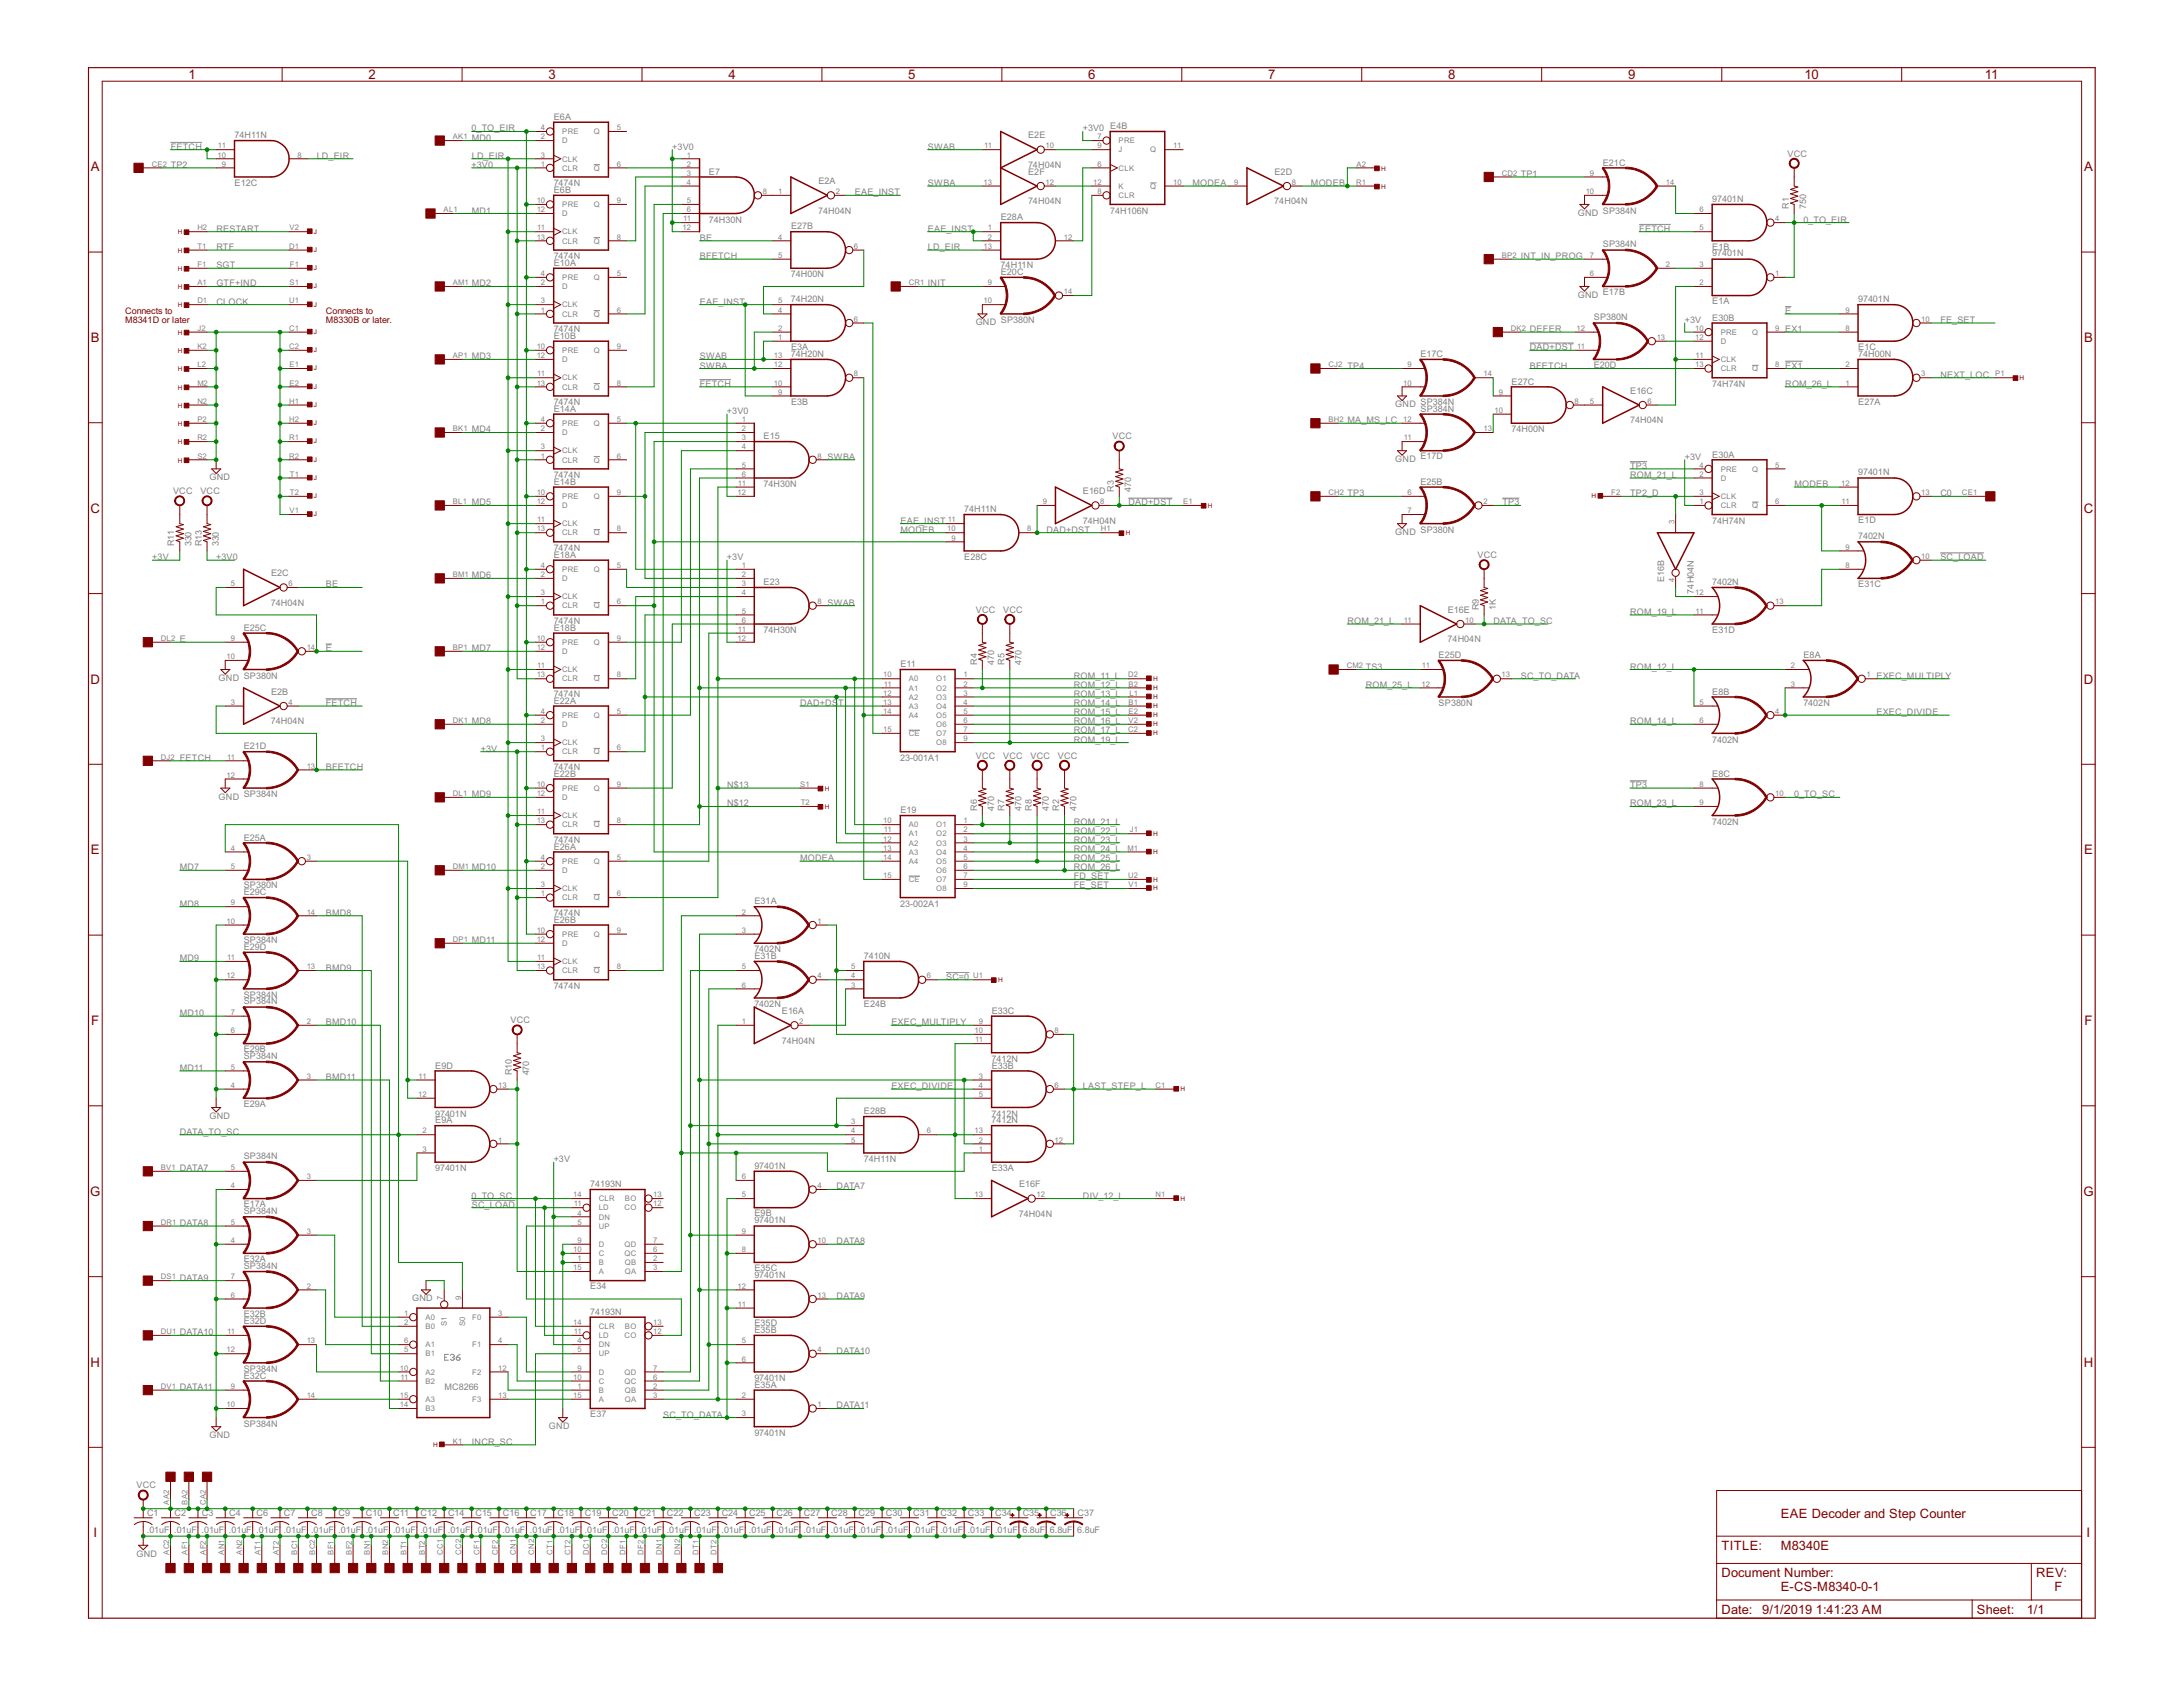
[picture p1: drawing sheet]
<svg xmlns="http://www.w3.org/2000/svg" width="279mm" height="216mm" viewBox="0 0 279 216" stroke-linecap="round" stroke-linejoin="round" font-family="sans-serif">
<defs><g id="words">
<g font-size="1.9" fill="#800000">
<text x="24.1" y="10.1">1</text>
<text x="47.2" y="10.1">2</text>
<text x="70.2" y="10.1">3</text>
<text x="93.2" y="10.1">4</text>
<text x="116.3" y="10.1">5</text>
<text x="139.3" y="10.1">6</text>
<text x="162.3" y="10.1">7</text>
<text x="185.3" y="10.1">8</text>
<text x="208.4" y="10.1">9</text>
<text x="230.9" y="10.1">10</text>
<text x="254" y="10.1">11</text>
<text x="11.6" y="21.9">A</text>
<text x="266.7" y="21.9">A</text>
<text x="11.6" y="43.8">B</text>
<text x="266.7" y="43.8">B</text>
<text x="11.6" y="65.6">C</text>
<text x="266.7" y="65.6">C</text>
<text x="11.6" y="87.5">D</text>
<text x="266.7" y="87.5">D</text>
<text x="11.6" y="109.3">E</text>
<text x="266.7" y="109.3">E</text>
<text x="11.7" y="131.2">F</text>
<text x="266.8" y="131.2">F</text>
<text x="11.6" y="153">G</text>
<text x="266.6" y="153">G</text>
<text x="11.6" y="174.9">H</text>
<text x="266.7" y="174.9">H</text>
<text x="12" y="196.8">I</text>
<text x="267.1" y="196.8">I</text>
</g>
<g font-size="1.8" fill="#800000">
<text x="227.9" y="194.3">EAE Decoder and Step Counter</text>
<text x="220.3" y="198.3">TITLE:</text>
<text x="220.3" y="201.8">Document Number:</text>
<text x="227.9" y="203.6">E-CS-M8340-0-1</text>
<text x="227.9" y="198.3">M8340E</text>
<text x="260.6" y="201.8">REV:</text>
<text x="262.9" y="203.6">F</text>
<text x="220.3" y="206.5">Date: 9/1/2019</text>
<text x="232.4" y="206.5">1:41:23 AM</text>
<text x="253" y="206.5">Sheet:</text>
<text x="259.4" y="206.5">1/1</text>
</g>
<g font-size="1.3" fill="#808080">
<text x="30" y="17.6">74H11N</text>
<text x="60.4" y="16.8">0_TO_EIR</text>
<text x="60.4" y="18">MD0</text>
<text x="70.9" y="15.4">E6A</text>
<text x="131.6" y="17.7">E2E</text>
<text x="138.6" y="16.8">+3V0 E4B</text>
<text x="21.9" y="19.2">FETCH</text>
<text x="21.9" y="21.5">TP2</text>
<text x="30" y="23.8">E12C</text>
<text x="40.5" y="20.3">LD_EIR</text>
<text x="60.4" y="21.5">+3V0</text>
<text x="60.4" y="20.3">LD_EIR</text>
<text x="70.9" y="23.8">7474N</text>
<text x="86" y="19.2">+3V0</text>
<text x="90.7" y="22.4">E7</text>
<text x="104.7" y="23.5">E2A</text>
<text x="118.8" y="23.8">SWBA</text>
<text x="118.8" y="19.2">SWAB</text>
<text x="131.6" y="21.5">74H04N</text>
<text x="131.6" y="22.4">E2F</text>
<text x="152.6" y="23.8">MODEA</text>
<text x="163.1" y="22.4">E2D</text>
<text x="167.8" y="23.8">MODEB</text>
<text x="194.6" y="22.7">TP1</text>
<text x="205.1" y="21.2">E21C</text>
<text x="228.8" y="20">VCC</text>
<text x="27.7" y="29.7">RESTART</text>
<text x="60.4" y="27.3">MD1</text>
<text x="70.9" y="24.7">E6B</text>
<text x="90.7" y="28.5">74H30N</text>
<text x="101.2" y="29.4">E27B</text>
<text x="104.7" y="27.3">74H04N</text>
<text x="109.4" y="25">EAE_INST</text>
<text x="118.8" y="29.7">EAE_INST</text>
<text x="128.1" y="28.2">E28A</text>
<text x="131.6" y="26.2">74H04N</text>
<text x="142.1" y="27.3">74H106N</text>
<text x="163.1" y="26.2">74H04N</text>
<text x="201.9" y="27.6">GND SP384N</text>
<text x="209.8" y="29.7">FETCH</text>
<text x="219.1" y="25.8">97401N</text>
<text x="229" y="26.7" transform="rotate(-90 229 26.7)">R1</text>
<text x="230.8" y="28.5">0_TO_EIR</text>
<text x="231.2" y="26.7" transform="rotate(-90 231.2 26.7)">750</text>
<text x="27.7" y="32">RTF</text>
<text x="27.7" y="34.3">SGT</text>
<text x="70.9" y="33.2">7474N</text>
<text x="70.9" y="34">E10A</text>
<text x="89.6" y="33.2">BFETCH</text>
<text x="89.6" y="30.8">BE</text>
<text x="101.2" y="35.5">74H00N</text>
<text x="118.8" y="32">LD_EIR</text>
<text x="128.1" y="34.3">74H11N</text>
<text x="128.1" y="35.2">E20C</text>
<text x="194.6" y="33.2">INT_IN_PROG</text>
<text x="205.1" y="31.7">SP384N</text>
<text x="219.1" y="32.8">97401N</text>
<text x="219.2" y="31.9">E1B</text>
<text x="27.7" y="36.7">GTF+IND</text>
<text x="27.7" y="39">CLOCK</text>
<text x="60.4" y="36.7">MD2</text>
<text x="89.6" y="39">EAE_INST</text>
<text x="101.2" y="38.7">74H20N</text>
<text x="118.8" y="36.7">INIT</text>
<text x="124.9" y="41.6">GND SP380N</text>
<text x="201.9" y="38.1">GND</text>
<text x="204" y="41">SP380N</text>
<text x="205.1" y="37.8">E17B</text>
<text x="215.6" y="41.3">+3V</text>
<text x="219.2" y="38.9">E1A</text>
<text x="219.2" y="41">E30B</text>
<text x="228.5" y="40.2">E</text>
<text x="237.8" y="38.7">97401N</text>
<text x="248.3" y="41.3">FE_SET</text>
<text x="60.4" y="46">MD3</text>
<text x="70.9" y="42.5">7474N</text>
<text x="70.9" y="43.4">E10B</text>
<text x="89.6" y="47.2">SWBA</text>
<text x="89.6" y="46">SWAB</text>
<text x="101.2" y="45.7">74H20N</text>
<text x="101.2" y="44.8">E3A</text>
<text x="172.5" y="47.2">TP4</text>
<text x="181.8" y="45.7">E17C</text>
<text x="195.8" y="47.2">BFETCH</text>
<text x="195.8" y="44.8">DAD+DST</text>
<text x="195.8" y="42.5">DEFER</text>
<text x="204" y="47.1">E20D</text>
<text x="228.5" y="47.2">EX1</text>
<text x="228.5" y="42.5">EX1</text>
<text x="237.8" y="45.7">74H00N</text>
<text x="237.8" y="44.8">E1C</text>
<text x="70.9" y="51.8">7474N</text>
<text x="70.9" y="52.7">E14A</text>
<text x="89.6" y="49.5">FETCH</text>
<text x="93" y="53">+3V0</text>
<text x="101.2" y="51.8">E3B</text>
<text x="178.6" y="52.1">GND SP384N</text>
<text x="181.8" y="52.7">SP384N</text>
<text x="193.5" y="49.2">E27C</text>
<text x="208.6" y="50.4">E16C</text>
<text x="219.1" y="49.5">74H74N</text>
<text x="228.5" y="49.5">ROM_26_L</text>
<text x="237.8" y="51.8">E27A</text>
<text x="248.3" y="48.3">NEXT_LOC</text>
<text x="60.4" y="55.3">MD4</text>
<text x="97.7" y="56.2">E15</text>
<text x="105.9" y="58.8">SWBA</text>
<text x="142.4" y="56.2">VCC</text>
<text x="172.5" y="54.2">MA_MS_LC</text>
<text x="178.6" y="59.1">GND</text>
<text x="181.8" y="58.8">E17D</text>
<text x="193.5" y="55.3">74H00N</text>
<text x="208.6" y="54.2">74H04N</text>
<text x="215.6" y="58.8">+3V</text>
<text x="219.2" y="58.6">E30A</text>
<text x="22.1" y="63.2">VCC</text>
<text x="25.6" y="63.2">VCC</text>
<text x="26.8" y="61.5">GND</text>
<text x="60.4" y="64.7">MD5</text>
<text x="70.9" y="61.2">7474N</text>
<text x="70.9" y="62.1">E14B</text>
<text x="97.7" y="62.3">74H30N</text>
<text x="123.4" y="65.5">74H11N</text>
<text x="138.6" y="63.2">E16D</text>
<text x="142.6" y="62.9" transform="rotate(-90 142.6 62.9)">R3</text>
<text x="144.4" y="64.7">DAD+DST</text>
<text x="144.8" y="62.9" transform="rotate(-90 144.8 62.9)">470</text>
<text x="172.5" y="63.5">TP3</text>
<text x="181.8" y="62.1">E25B</text>
<text x="192.3" y="64.7">TP3</text>
<text x="208.6" y="61.2">ROM_21_L</text>
<text x="208.6" y="63.5">TP2_D</text>
<text x="208.6" y="60">TP3</text>
<text x="229.7" y="62.3">MODEB</text>
<text x="237.8" y="60.8">97401N</text>
<text x="248.3" y="63.5">C0</text>
<text x="19.5" y="71.7">+3V</text>
<text x="22.3" y="69.9" transform="rotate(-90 22.3 69.9)">R11</text>
<text x="24.5" y="69.9" transform="rotate(-90 24.5 69.9)">330</text>
<text x="25.8" y="69.9" transform="rotate(-90 25.8 69.9)">R13</text>
<text x="27.7" y="71.7">+3V0</text>
<text x="28" y="69.9" transform="rotate(-90 28 69.9)">330</text>
<text x="70.9" y="70.5">7474N</text>
<text x="70.9" y="71.4">E18A</text>
<text x="93" y="71.7">+3V</text>
<text x="115.2" y="67">EAE_INST</text>
<text x="115.2" y="68.2">MODEB</text>
<text x="123.4" y="71.6">E28C</text>
<text x="133.9" y="68.2">DAD+DST</text>
<text x="138.6" y="67">74H04N</text>
<text x="178.6" y="68.5">GND SP380N</text>
<text x="189.1" y="71.4">VCC</text>
<text x="219.1" y="67">74H74N</text>
<text x="237.8" y="69">7402N</text>
<text x="237.8" y="67">E1D</text>
<text x="248.3" y="71.7">SC_LOAD</text>
<text x="34.7" y="77.5">74H04N</text>
<text x="34.7" y="73.7">E2C</text>
<text x="41.7" y="75.2">BE</text>
<text x="60.4" y="74">MD6</text>
<text x="97.7" y="74.9">E23</text>
<text x="105.9" y="77.5">SWAB</text>
<text x="213" y="74.5" transform="rotate(-90 213 74.5)">E16B</text>
<text x="216.8" y="76" transform="rotate(-90 216.8 76)">74H04N</text>
<text x="219.1" y="74.8">7402N</text>
<text x="237.8" y="75.1">E31C</text>
<text x="23" y="82.2">E</text>
<text x="31.2" y="80.7">E25C</text>
<text x="41.7" y="83.4">E</text>
<text x="60.4" y="83.4">MD7</text>
<text x="70.9" y="79.9">7474N</text>
<text x="70.9" y="80.7">E18B</text>
<text x="97.7" y="81">74H30N</text>
<text x="124.9" y="78.4">VCC</text>
<text x="128.4" y="78.4">VCC</text>
<text x="172.5" y="79.9">ROM_21_L</text>
<text x="185.3" y="82.2">74H04N</text>
<text x="185.3" y="78.4">E16E</text>
<text x="189.3" y="78.1" transform="rotate(-90 189.3 78.1)">R9</text>
<text x="191.1" y="79.9">DATA_TO_SC</text>
<text x="191.5" y="78.1" transform="rotate(-90 191.5 78.1)">1K</text>
<text x="208.6" y="78.7">ROM_19_L</text>
<text x="219.2" y="81">E31D</text>
<text x="28" y="87.2">GND SP380N</text>
<text x="34.7" y="88.9">E2B</text>
<text x="70.9" y="89.2">7474N</text>
<text x="115.2" y="85.4">E11</text>
<text x="125" y="85.1" transform="rotate(-90 125 85.1)">R4</text>
<text x="127.3" y="85.1" transform="rotate(-90 127.3 85.1)">470</text>
<text x="128.6" y="85.1" transform="rotate(-90 128.6 85.1)">R5</text>
<text x="130.8" y="85.1" transform="rotate(-90 130.8 85.1)">470</text>
<text x="137.4" y="86.9">ROM_11_L</text>
<text x="137.4" y="89.2">ROM_13_L</text>
<text x="137.4" y="88">ROM_12_L</text>
<text x="174.8" y="88">ROM_25_L</text>
<text x="174.8" y="85.7">TS3</text>
<text x="184.1" y="84.2">E25D</text>
<text x="194.6" y="86.9">SC_TO_DATA</text>
<text x="208.6" y="85.7">ROM_12_L</text>
<text x="219.2" y="88.9">E8B</text>
<text x="230.8" y="84.2">E8A</text>
<text x="240.2" y="86.9">EXEC_MULTIPLY</text>
<text x="31.2" y="95.9">E21D</text>
<text x="34.7" y="92.7">74H04N</text>
<text x="41.7" y="90.4">FETCH</text>
<text x="60.4" y="92.7">MD8</text>
<text x="70.9" y="90.1">E22A</text>
<text x="102.4" y="90.4">DAD+DS</text>
<text x="107.3" y="90.4">T</text>
<text x="137.4" y="93.9">ROM_17_L</text>
<text x="137.4" y="91.5">ROM_15_L</text>
<text x="137.4" y="90.4">ROM_14_L</text>
<text x="137.4" y="92.7">ROM_16_L</text>
<text x="137.4" y="95">ROM_19_L</text>
<text x="184.1" y="90.4">SP380N</text>
<text x="208.6" y="92.7">ROM_14_L</text>
<text x="219.1" y="95">7402N</text>
<text x="230.8" y="90.4">7402N</text>
<text x="240.2" y="91.5">EXEC_DIVIDE</text>
<text x="23" y="97.4">FETCH</text>
<text x="41.7" y="98.5">BFETCH</text>
<text x="61.5" y="96.2">+3V</text>
<text x="70.9" y="98.5">7474N</text>
<text x="70.9" y="99.4">E22B</text>
<text x="93.1" y="100.9">N$13</text>
<text x="115.2" y="97.4">23-001A1</text>
<text x="124.9" y="97.1">VCC</text>
<text x="128.4" y="97.1">VCC</text>
<text x="131.9" y="97.1">VCC</text>
<text x="135.4" y="97.1">VCC</text>
<text x="208.6" y="100.9">TP3</text>
<text x="219.2" y="99.4">E8C</text>
<text x="28" y="102.3">GND SP384N</text>
<text x="31.2" y="107.6">E25A</text>
<text x="60.4" y="102">MD9</text>
<text x="70.9" y="107.9">7474N</text>
<text x="93.1" y="103.2">N$12</text>
<text x="115.2" y="104.1">E19</text>
<text x="125" y="103.8" transform="rotate(-90 125 103.8)">R6</text>
<text x="127.3" y="103.8" transform="rotate(-90 127.3 103.8)">470</text>
<text x="128.6" y="103.8" transform="rotate(-90 128.6 103.8)">R7</text>
<text x="130.8" y="103.8" transform="rotate(-90 130.8 103.8)">470</text>
<text x="132.1" y="103.8" transform="rotate(-90 132.1 103.8)">R8</text>
<text x="134.3" y="103.8" transform="rotate(-90 134.3 103.8)">470</text>
<text x="135.6" y="103.8" transform="rotate(-90 135.6 103.8)">R2</text>
<text x="137.4" y="106.7">ROM_22_L</text>
<text x="137.4" y="105.5">ROM_21_L</text>
<text x="137.4" y="107.9">ROM_23_L</text>
<text x="137.8" y="103.8" transform="rotate(-90 137.8 103.8)">470</text>
<text x="208.6" y="103.2">ROM_23_L</text>
<text x="219.1" y="105.5">7402N</text>
<text x="229.6" y="102">0_TO_SC</text>
<text x="23" y="111.4">MD7</text>
<text x="31.2" y="113.7">SP380N</text>
<text x="60.4" y="111.4">MD10</text>
<text x="70.9" y="108.7">E26A</text>
<text x="102.4" y="110.2">MODEA</text>
<text x="137.4" y="109">ROM_24_L</text>
<text x="137.4" y="110.2">ROM_25_L</text>
<text x="137.4" y="113.7">FE_SET</text>
<text x="137.4" y="111.4">ROM_26_L</text>
<text x="137.4" y="112.5">FD_SET</text>
<text x="23" y="116">MD8</text>
<text x="31.2" y="114.6">E29C</text>
<text x="41.7" y="117.2">BMD8</text>
<text x="70.9" y="117.2">7474N</text>
<text x="70.9" y="118.1">E26B</text>
<text x="96.6" y="115.8">E31A</text>
<text x="115.2" y="116">23-002A1</text>
<text x="23" y="123">MD9</text>
<text x="31.2" y="120.7">SP384N</text>
<text x="31.2" y="121.6">E29D</text>
<text x="41.7" y="124.2">BMD9</text>
<text x="60.4" y="120.7">MD11</text>
<text x="96.6" y="121.9">7402N</text>
<text x="96.6" y="122.8">E31B</text>
<text x="110.6" y="122.7">7410N</text>
<text x="121.1" y="125.4">SC=0</text>
<text x="23" y="130.1">MD10</text>
<text x="31.2" y="127.7">SP384N</text>
<text x="31.2" y="128.5">SP384N</text>
<text x="41.7" y="131.2">BMD10</text>
<text x="65.3" y="130.9">VCC</text>
<text x="70.9" y="126.5">7474N</text>
<text x="96.6" y="128.9">7402N</text>
<text x="100.1" y="129.8">E16A</text>
<text x="110.6" y="128.8">E24B</text>
<text x="114.1" y="131.2">EXEC_MULTIPLY</text>
<text x="126.9" y="129.8">E33C</text>
<text x="23" y="137.1">MD11</text>
<text x="31.2" y="135.5">SP384N</text>
<text x="31.2" y="134.7">E29B</text>
<text x="55.7" y="136.8">E9D</text>
<text x="65.5" y="137.6" transform="rotate(-90 65.5 137.6)">R10</text>
<text x="67.7" y="137.6" transform="rotate(-90 67.7 137.6)">470</text>
<text x="100.1" y="133.6">74H04N</text>
<text x="126.9" y="135.9">7412N</text>
<text x="126.9" y="136.8">E33B</text>
<text x="26.8" y="143.2">GND</text>
<text x="31.2" y="141.7">E29A</text>
<text x="41.7" y="138.2">BMD11</text>
<text x="55.7" y="142.9">97401N</text>
<text x="55.7" y="143.8">E9A</text>
<text x="110.6" y="142.6">E28B</text>
<text x="114.1" y="139.4">EXEC_DIVIDE</text>
<text x="126.9" y="142.9">7412N</text>
<text x="138.6" y="139.4">LAST_STEP_L</text>
<text x="23" y="145.2">DATA_TO_SC</text>
<text x="23" y="149.9">DATA7</text>
<text x="31.2" y="148.4">SP384N</text>
<text x="55.7" y="149.9">97401N</text>
<text x="70.9" y="148.7">+3V</text>
<text x="96.6" y="149.6">97401N</text>
<text x="110.6" y="148.7">74H11N</text>
<text x="126.9" y="149.8">E33A</text>
<text x="31.2" y="155.4">SP384N</text>
<text x="31.2" y="154.5">E17A</text>
<text x="60.4" y="153.4">0_TO_SC</text>
<text x="60.4" y="154.6">SC_LOAD</text>
<text x="75.5" y="151.9">74193N</text>
<text x="96.6" y="155.7">E9B</text>
<text x="107.1" y="152.2">DATA7</text>
<text x="130.4" y="155.7">74H04N</text>
<text x="130.4" y="151.9">E16F</text>
<text x="138.6" y="153.4">DIV_12_L</text>
<text x="23" y="156.9">DATA8</text>
<text x="31.2" y="161.5">E32A</text>
<text x="96.6" y="156.6">97401N</text>
<text x="107.1" y="159.2">DATA8</text>
<text x="23" y="163.9">DATA9</text>
<text x="31.2" y="162.4">SP384N</text>
<text x="52.7" y="166.5">GND</text>
<text x="75.6" y="165">E34</text>
<text x="96.6" y="163.6">97401N</text>
<text x="96.6" y="162.7">E35C</text>
<text x="107.1" y="166.2">DATA9</text>
<text x="23" y="170.9">DATA10</text>
<text x="31.2" y="168.5">E32B</text>
<text x="31.2" y="169.4">E32D</text>
<text x="75.5" y="168.2">74193N</text>
<text x="96.6" y="169.7">E35D</text>
<text x="96.6" y="170.6">E35B</text>
<text x="107.1" y="173.2">DATA10</text>
<text x="23" y="177.9">DATA11</text>
<text x="31.2" y="175.6">SP384N</text>
<text x="31.2" y="176.5">E32C</text>
<text x="56.9" y="177.9">MC8266</text>
<text x="96.6" y="176.7">97401N</text>
<text x="96.6" y="177.6">E35A</text>
<text x="26.8" y="184">GND</text>
<text x="31.2" y="182.6">SP384N</text>
<text x="60.4" y="184.9">INCR_SC</text>
<text x="70.3" y="182.9">GND</text>
<text x="75.6" y="181.4">E37</text>
<text x="84.9" y="181.4">SC_TO_DATA</text>
<text x="96.6" y="183.7">97401N</text>
<text x="107.1" y="180.2">DATA11</text>
<text x="17.5" y="190.5">VCC</text>
<text x="18.8" y="196.2">.01uF .01uF .01uF .01uF .01uF .01uF .01uF .01uF .01uF .01uF .01uF .01uF .01uF .01uF .01uF .01uF .01uF .01uF .01uF .01uF .01uF .01uF .01uF .01uF .01uF .01uF .01uF .01uF .01uF .</text>
<text x="18.8" y="194">C1</text>
<text x="22.3" y="194">C2</text>
<text x="25.8" y="194">C3</text>
<text x="29.3" y="194">C4</text>
<text x="32.8" y="194">C6</text>
<text x="36.3" y="194">C7</text>
<text x="39.8" y="194">C8</text>
<text x="43.3" y="194">C9</text>
<text x="46.8" y="194">C10</text>
<text x="50.3" y="194">C11</text>
<text x="53.8" y="194">C12</text>
<text x="57.3" y="194">C14</text>
<text x="60.8" y="194">C15</text>
<text x="64.3" y="194">C16</text>
<text x="67.9" y="194">C17</text>
<text x="71.4" y="194">C18</text>
<text x="74.9" y="194">C19</text>
<text x="78.4" y="194">C20</text>
<text x="81.9" y="194">C21</text>
<text x="85.4" y="194">C22</text>
<text x="88.9" y="194">C23</text>
<text x="92.4" y="194">C24</text>
<text x="95.9" y="194">C25</text>
<text x="99.4" y="194">C26</text>
<text x="102.9" y="194">C27</text>
<text x="106.4" y="194">C28</text>
<text x="109.9" y="194">C29</text>
<text x="113.4" y="194">C30</text>
<text x="116.9" y="194">C31</text>
<text x="120.4" y="194">C32</text>
<text x="120.7" y="196.2">01uF .01uF .01uF 6.8uF 6.8uF 6.8uF</text>
<text x="123.9" y="194">C33</text>
<text x="127.4" y="194">C34</text>
<text x="130.9" y="194">C35</text>
<text x="134.4" y="194">C36</text>
<text x="137.9" y="194">C37</text>
<text x="17.5" y="199.2">GND</text>
</g>
<g font-size="1.3" fill="#800000">
<text x="16" y="40.2">Connects to</text>
<text x="16" y="41.3">M8341D or later</text>
<text x="41.7" y="41.3">M8330B or later.</text>
<text x="41.7" y="40.2">Connects to</text>
</g>
<g font-size="1.1" fill="#808080">
<text x="57.9" y="17.8">AK1</text>
<text x="69.2" y="17.8">2</text>
<text x="69.2" y="16.7">4</text>
<text x="72" y="17.2">PRE</text>
<text x="76" y="17.2">Q</text>
<text x="78.9" y="16.7">5</text>
<text x="140.5" y="17.8">7</text>
<text x="19.4" y="21.3">CE2</text>
<text x="27.8" y="20.2">10</text>
<text x="27.9" y="19">11</text>
<text x="28.4" y="21.3">9</text>
<text x="38.1" y="20.2">8</text>
<text x="69.2" y="21.3">1</text>
<text x="69.2" y="20.2">3</text>
<text x="72" y="21.8">CLR</text>
<text x="72" y="18.3">D</text>
<text x="72" y="20.7">CLK</text>
<text x="76" y="21.8">Q</text>
<text x="78.9" y="21.3">6</text>
<text x="87.9" y="20.2">1</text>
<text x="87.9" y="21.3">2</text>
<text x="87.9" y="22.5">3</text>
<text x="87.9" y="23.7">4</text>
<text x="125.9" y="23.7">13</text>
<text x="126" y="19">11</text>
<text x="133.8" y="19">10</text>
<text x="133.8" y="23.7">12</text>
<text x="139.9" y="23.7">12</text>
<text x="140.5" y="21.3">6</text>
<text x="140.5" y="19">9</text>
<text x="143.2" y="21.8">CLK</text>
<text x="143.2" y="18.3">PRE</text>
<text x="143.2" y="19.5">J</text>
<text x="147.2" y="19.5">Q</text>
<text x="150.2" y="23.7">10</text>
<text x="150.2" y="19">11</text>
<text x="158" y="23.7">9</text>
<text x="165.3" y="23.7">8</text>
<text x="173.6" y="23.7">R1</text>
<text x="173.6" y="21.3">A2</text>
<text x="192.2" y="22.5">CD2</text>
<text x="203.5" y="22.5">9</text>
<text x="213.2" y="23.7">14</text>
<text x="25.3" y="29.5">H2</text>
<text x="37" y="29.5">V2</text>
<text x="56.8" y="27.2">AL1</text>
<text x="68.7" y="27.2">12</text>
<text x="68.7" y="26">10</text>
<text x="68.8" y="29.5">11</text>
<text x="72" y="27.7">D</text>
<text x="72" y="26.5">PRE</text>
<text x="76" y="26.5">Q</text>
<text x="78.9" y="26">9</text>
<text x="87.4" y="29.5">12</text>
<text x="87.4" y="28.3">11</text>
<text x="87.9" y="26">5</text>
<text x="87.9" y="27.2">6</text>
<text x="97.6" y="24.8">8</text>
<text x="99.6" y="24.8">1</text>
<text x="107" y="24.8">2</text>
<text x="126.4" y="29.5">1</text>
<text x="140.5" y="24.8">8</text>
<text x="143.2" y="25.3">CLR</text>
<text x="143.2" y="24.2">K</text>
<text x="147.2" y="24.2">Q</text>
<text x="203" y="24.8">10</text>
<text x="217.5" y="29.5">5</text>
<text x="217.5" y="27.2">6</text>
<text x="227.2" y="28.3">4</text>
<text x="25.3" y="34.2">F1</text>
<text x="25.3" y="31.8">T1</text>
<text x="37" y="31.8">D1</text>
<text x="37.1" y="34.2">F1</text>
<text x="68.7" y="30.7">13</text>
<text x="69.2" y="35.3">4</text>
<text x="72" y="31.2">CLR</text>
<text x="72" y="30">CLK</text>
<text x="72" y="35.8">PRE</text>
<text x="76" y="31.2">Q</text>
<text x="76" y="35.8">Q</text>
<text x="78.9" y="30.7">8</text>
<text x="78.9" y="35.3">5</text>
<text x="99.6" y="30.7">4</text>
<text x="99.6" y="33">5</text>
<text x="109.3" y="31.8">6</text>
<text x="125.9" y="31.8">13</text>
<text x="126.4" y="30.7">2</text>
<text x="136.2" y="30.7">12</text>
<text x="192.2" y="33">BP2</text>
<text x="203.5" y="35.3">6</text>
<text x="203.5" y="33">7</text>
<text x="213.2" y="34.2">2</text>
<text x="217.5" y="34.2">3</text>
<text x="227.2" y="35.3">1</text>
<text x="25.3" y="36.5">A1</text>
<text x="25.3" y="38.8">D1</text>
<text x="37" y="38.8">U1</text>
<text x="37" y="36.5">S1</text>
<text x="57.9" y="36.5">AM1</text>
<text x="69.2" y="40">1</text>
<text x="69.2" y="36.5">2</text>
<text x="69.2" y="38.8">3</text>
<text x="72" y="40.5">CLR</text>
<text x="72" y="37">D</text>
<text x="72" y="39.3">CLK</text>
<text x="76" y="40.5">Q</text>
<text x="78.9" y="40">6</text>
<text x="99.6" y="40">4</text>
<text x="99.6" y="38.8">5</text>
<text x="109.3" y="41.2">6</text>
<text x="116.3" y="36.5">CR1</text>
<text x="125.9" y="38.8">10</text>
<text x="126.4" y="36.5">9</text>
<text x="136.2" y="37.7">14</text>
<text x="217.5" y="36.5">2</text>
<text x="236.2" y="40">9</text>
<text x="245.9" y="41.2">10</text>
<text x="25.3" y="42.3">J2</text>
<text x="25.3" y="44.7">K2</text>
<text x="25.3" y="47">L2</text>
<text x="37" y="42.3">C1</text>
<text x="37" y="44.7">C2</text>
<text x="37" y="47">E1</text>
<text x="57.9" y="45.8">AP1</text>
<text x="68.7" y="45.8">12</text>
<text x="68.7" y="44.7">10</text>
<text x="72" y="46.4">D</text>
<text x="72" y="45.2">PRE</text>
<text x="76" y="45.2">Q</text>
<text x="78.9" y="44.7">9</text>
<text x="99" y="47">12</text>
<text x="99" y="45.8">13</text>
<text x="99.6" y="43.5">1</text>
<text x="99.6" y="42.3">2</text>
<text x="170" y="47">CJ2</text>
<text x="180.2" y="47">9</text>
<text x="193.4" y="42.3">DK2</text>
<text x="201.8" y="42.3">12</text>
<text x="201.8" y="44.7">11</text>
<text x="212" y="43.5">13</text>
<text x="217" y="47">13</text>
<text x="217" y="43.5">12</text>
<text x="217" y="42.3">10</text>
<text x="217" y="45.8">11</text>
<text x="220.2" y="47.5">CLR</text>
<text x="220.2" y="44">D</text>
<text x="220.2" y="46.4">CLK</text>
<text x="220.2" y="42.9">PRE</text>
<text x="224.3" y="42.8">Q</text>
<text x="224.3" y="47.5">Q</text>
<text x="227.2" y="42.3">9</text>
<text x="227.2" y="47">8</text>
<text x="236.2" y="47">2</text>
<text x="236.2" y="42.3">8</text>
<text x="25.3" y="49.3">M2</text>
<text x="25.3" y="51.7">N2</text>
<text x="37" y="51.7">H1</text>
<text x="37" y="49.3">E2</text>
<text x="68.7" y="49.3">13</text>
<text x="68.8" y="48.2">11</text>
<text x="72" y="49.9">CLR</text>
<text x="72" y="48.7">CLK</text>
<text x="76" y="49.9">Q</text>
<text x="78.9" y="49.3">8</text>
<text x="99" y="49.3">10</text>
<text x="99.6" y="50.5">9</text>
<text x="109.3" y="48.2">8</text>
<text x="179.6" y="49.3">10</text>
<text x="189.9" y="48.2">14</text>
<text x="191.3" y="52.8">10</text>
<text x="191.8" y="50.5">9</text>
<text x="201.5" y="51.7">8</text>
<text x="203.5" y="51.7">5</text>
<text x="210.9" y="51.7">6</text>
<text x="236.2" y="49.3">1</text>
<text x="245.9" y="48.2">3</text>
<text x="255.4" y="48.2">P1</text>
<text x="25.3" y="54">P2</text>
<text x="25.3" y="56.3">R2</text>
<text x="25.3" y="58.7">S2</text>
<text x="37" y="56.3">R1</text>
<text x="37" y="54">H2</text>
<text x="37" y="58.7">R2</text>
<text x="57.9" y="55.2">BK1</text>
<text x="69.2" y="58.7">1</text>
<text x="69.2" y="55.2">2</text>
<text x="69.2" y="57.5">3</text>
<text x="69.2" y="54">4</text>
<text x="72" y="59.2">CLR</text>
<text x="72" y="55.7">D</text>
<text x="72" y="58">CLK</text>
<text x="72" y="54.5">PRE</text>
<text x="76" y="54.5">Q</text>
<text x="76" y="59.2">Q</text>
<text x="78.9" y="54">5</text>
<text x="78.9" y="58.7">6</text>
<text x="94.9" y="54">1</text>
<text x="94.9" y="55.2">2</text>
<text x="94.9" y="56.3">3</text>
<text x="94.9" y="57.5">4</text>
<text x="94.9" y="59.8">5</text>
<text x="104.6" y="58.7">8</text>
<text x="170" y="54">BH2</text>
<text x="179.6" y="54">12</text>
<text x="179.7" y="56.3">11</text>
<text x="189.9" y="55.2">13</text>
<text x="217.5" y="59.8">4</text>
<text x="227.2" y="59.8">5</text>
<text x="37" y="65.7">V1</text>
<text x="37.1" y="61">T1</text>
<text x="37.1" y="63.3">T2</text>
<text x="57.9" y="64.5">BL1</text>
<text x="68.7" y="64.5">12</text>
<text x="68.7" y="63.3">10</text>
<text x="72" y="65">D</text>
<text x="72" y="63.9">PRE</text>
<text x="76" y="63.9">Q</text>
<text x="78.9" y="63.3">9</text>
<text x="94.4" y="63.3">12</text>
<text x="94.4" y="62.2">11</text>
<text x="94.9" y="61">6</text>
<text x="133.5" y="64.5">9</text>
<text x="140.8" y="64.5">8</text>
<text x="151.5" y="64.5">E1</text>
<text x="170" y="63.3">CH2</text>
<text x="180.2" y="63.3">6</text>
<text x="180.2" y="65.7">7</text>
<text x="189.9" y="64.5">2</text>
<text x="206.2" y="63.3">F2</text>
<text x="217.5" y="64.5">1</text>
<text x="217.5" y="61">2</text>
<text x="217.5" y="63.3">3</text>
<text x="220.2" y="65">CLR</text>
<text x="220.2" y="61.5">D</text>
<text x="220.2" y="63.9">CLK</text>
<text x="220.2" y="60.4">PRE</text>
<text x="224.3" y="60.4">Q</text>
<text x="224.3" y="65">Q</text>
<text x="227.2" y="64.5">6</text>
<text x="235.6" y="62.2">12</text>
<text x="235.7" y="64.5">11</text>
<text x="245.9" y="63.3">13</text>
<text x="251.1" y="63.3">CE1</text>
<text x="68.7" y="68">13</text>
<text x="68.8" y="66.9">11</text>
<text x="72" y="68.5">CLR</text>
<text x="72" y="67.4">CLK</text>
<text x="76" y="68.5">Q</text>
<text x="78.9" y="68">8</text>
<text x="121.2" y="68">10</text>
<text x="121.3" y="66.9">11</text>
<text x="121.8" y="69.2">9</text>
<text x="131.5" y="68">8</text>
<text x="140.9" y="68">H1</text>
<text x="214.3" y="67.1" transform="rotate(-90 214.3 67.1)">3</text>
<text x="236.2" y="70.4">9</text>
<text x="245.9" y="71.5">10</text>
<text x="29.5" y="75">5</text>
<text x="36.9" y="75">6</text>
<text x="57.9" y="73.9">BM1</text>
<text x="69.2" y="77.4">1</text>
<text x="69.2" y="73.9">2</text>
<text x="69.2" y="76.2">3</text>
<text x="69.2" y="72.7">4</text>
<text x="72" y="77.9">CLR</text>
<text x="72" y="74.4">D</text>
<text x="72" y="76.7">CLK</text>
<text x="72" y="73.2">PRE</text>
<text x="76" y="73.2">Q</text>
<text x="76" y="77.9">Q</text>
<text x="78.9" y="72.7">5</text>
<text x="78.9" y="77.4">6</text>
<text x="94.9" y="72.7">1</text>
<text x="94.9" y="73.9">2</text>
<text x="94.9" y="75">3</text>
<text x="94.9" y="76.2">4</text>
<text x="104.6" y="77.4">8</text>
<text x="214.3" y="74.5" transform="rotate(-90 214.3 74.5)">4</text>
<text x="217" y="76.2">12</text>
<text x="227.2" y="77.4">13</text>
<text x="236.2" y="72.7">8</text>
<text x="20.6" y="82">DL2</text>
<text x="29.5" y="82">9</text>
<text x="39.3" y="83.2">14</text>
<text x="57.9" y="83.2">BP1</text>
<text x="68.7" y="83.2">12</text>
<text x="68.7" y="82">10</text>
<text x="72" y="83.7">D</text>
<text x="72" y="82.5">PRE</text>
<text x="76" y="82.5">Q</text>
<text x="78.9" y="82">9</text>
<text x="94.4" y="82">12</text>
<text x="94.4" y="80.9">11</text>
<text x="94.9" y="78.5">5</text>
<text x="94.9" y="79.7">6</text>
<text x="179.7" y="79.7">11</text>
<text x="187.5" y="79.7">10</text>
<text x="217" y="78.5">11</text>
<text x="29" y="84.4">10</text>
<text x="68.7" y="86.7">13</text>
<text x="68.8" y="85.5">11</text>
<text x="72" y="87.2">CLR</text>
<text x="72" y="86">CLK</text>
<text x="76" y="87.2">Q</text>
<text x="78.9" y="86.7">8</text>
<text x="113.1" y="86.7">10</text>
<text x="113.1" y="89">12</text>
<text x="113.1" y="87.9">11</text>
<text x="116.3" y="87.2">A0</text>
<text x="116.3" y="88.4">A1</text>
<text x="116.3" y="89.5">A2</text>
<text x="119.8" y="87.2">O1</text>
<text x="119.8" y="88.4">O2</text>
<text x="119.8" y="89.5">O3</text>
<text x="123.3" y="86.7">1</text>
<text x="123.3" y="87.9">2</text>
<text x="123.3" y="89">3</text>
<text x="144.4" y="86.7">D2</text>
<text x="144.4" y="87.9">B2</text>
<text x="144.6" y="89">L1</text>
<text x="172.4" y="85.5">CM2</text>
<text x="181.9" y="87.9">12</text>
<text x="182" y="85.5">11</text>
<text x="192.2" y="86.7">13</text>
<text x="229.2" y="85.5">2</text>
<text x="229.2" y="87.9">3</text>
<text x="238.9" y="86.7">1</text>
<text x="29.5" y="90.2">3</text>
<text x="36.9" y="90.2">4</text>
<text x="57.9" y="92.5">DK1</text>
<text x="69.2" y="92.5">2</text>
<text x="69.2" y="94.9">3</text>
<text x="69.2" y="91.4">4</text>
<text x="72" y="93">D</text>
<text x="72" y="95.4">CLK</text>
<text x="72" y="91.9">PRE</text>
<text x="76" y="91.9">Q</text>
<text x="78.9" y="91.4">5</text>
<text x="113.1" y="90.2">13</text>
<text x="113.1" y="91.4">14</text>
<text x="113.1" y="93.7">15</text>
<text x="116.3" y="90.7">A3</text>
<text x="116.3" y="91.9">A4</text>
<text x="116.3" y="94.2">CE</text>
<text x="119.8" y="90.7">O4</text>
<text x="119.8" y="91.9">O5</text>
<text x="119.8" y="93">O6</text>
<text x="119.8" y="94.2">O7</text>
<text x="119.8" y="95.4">O8</text>
<text x="123.3" y="90.2">4</text>
<text x="123.3" y="91.4">5</text>
<text x="123.3" y="92.5">6</text>
<text x="123.3" y="93.7">7</text>
<text x="123.3" y="94.9">9</text>
<text x="144.4" y="93.7">C2</text>
<text x="144.4" y="90.2">B1</text>
<text x="144.4" y="91.4">E2</text>
<text x="144.4" y="92.5">V2</text>
<text x="217.5" y="90.2">5</text>
<text x="217.5" y="92.5">6</text>
<text x="227.2" y="91.4">4</text>
<text x="20.6" y="97.2">DJ2</text>
<text x="29" y="99.5">12</text>
<text x="29.1" y="97.2">11</text>
<text x="39.3" y="98.4">13</text>
<text x="57.9" y="101.9">DL1</text>
<text x="68.7" y="101.9">12</text>
<text x="68.7" y="100.7">10</text>
<text x="69.2" y="96">1</text>
<text x="72" y="96.5">CLR</text>
<text x="72" y="101.2">PRE</text>
<text x="76" y="96.5">Q</text>
<text x="76" y="101.2">Q</text>
<text x="78.9" y="96">6</text>
<text x="78.9" y="100.7">9</text>
<text x="102.4" y="100.7">S1</text>
<text x="217.5" y="100.7">8</text>
<text x="227.2" y="101.9">10</text>
<text x="68.7" y="105.4">13</text>
<text x="68.8" y="104.2">11</text>
<text x="72" y="105.9">CLR</text>
<text x="72" y="102.4">D</text>
<text x="72" y="104.7">CLK</text>
<text x="76" y="105.9">Q</text>
<text x="78.9" y="105.4">8</text>
<text x="102.5" y="103">T2</text>
<text x="113.1" y="105.4">10</text>
<text x="113.1" y="107.7">12</text>
<text x="113.1" y="106.5">11</text>
<text x="116.3" y="105.9">A0</text>
<text x="116.3" y="107.1">A1</text>
<text x="119.8" y="105.9">O1</text>
<text x="119.8" y="107.1">O2</text>
<text x="123.3" y="105.4">1</text>
<text x="123.3" y="106.5">2</text>
<text x="123.3" y="107.7">3</text>
<text x="144.6" y="106.5">J1</text>
<text x="217.5" y="103">9</text>
<text x="29.5" y="108.9">4</text>
<text x="29.5" y="111.2">5</text>
<text x="39.3" y="110">3</text>
<text x="57.9" y="111.2">DM1</text>
<text x="69.2" y="111.2">2</text>
<text x="69.2" y="113.5">3</text>
<text x="69.2" y="110">4</text>
<text x="72" y="111.7">D</text>
<text x="72" y="110.6">PRE</text>
<text x="76" y="110.6">Q</text>
<text x="78.9" y="110">5</text>
<text x="113.1" y="108.9">13</text>
<text x="113.1" y="110">14</text>
<text x="113.1" y="112.4">15</text>
<text x="116.3" y="108.2">A2</text>
<text x="116.3" y="109.4">A3</text>
<text x="116.3" y="110.6">A4</text>
<text x="116.3" y="112.9">CE</text>
<text x="119.8" y="108.2">O3</text>
<text x="119.8" y="109.4">O4</text>
<text x="119.8" y="110.6">O5</text>
<text x="119.8" y="111.7">O6</text>
<text x="119.8" y="112.9">O7</text>
<text x="123.3" y="108.9">4</text>
<text x="123.3" y="110">5</text>
<text x="123.3" y="111.2">6</text>
<text x="123.3" y="112.4">7</text>
<text x="123.3" y="113.5">9</text>
<text x="144.3" y="108.9">M1</text>
<text x="144.4" y="112.4">U2</text>
<text x="144.4" y="113.5">V1</text>
<text x="29" y="118.2">10</text>
<text x="29.5" y="115.9">9</text>
<text x="39.3" y="117">14</text>
<text x="68.7" y="119.4">10</text>
<text x="69.2" y="114.7">1</text>
<text x="72" y="115.2">CLR</text>
<text x="72" y="114.1">CLK</text>
<text x="72" y="119.9">PRE</text>
<text x="76" y="115.2">Q</text>
<text x="76" y="119.9">Q</text>
<text x="78.9" y="114.7">6</text>
<text x="78.9" y="119.4">9</text>
<text x="94.9" y="117">2</text>
<text x="94.9" y="119.4">3</text>
<text x="104.6" y="118.2">1</text>
<text x="119.8" y="114.1">O8</text>
<text x="29" y="125.2">12</text>
<text x="29.1" y="122.9">11</text>
<text x="39.3" y="124.1">13</text>
<text x="57.9" y="120.5">DP1</text>
<text x="68.7" y="124.1">13</text>
<text x="68.7" y="120.5">12</text>
<text x="68.8" y="122.9">11</text>
<text x="72" y="124.6">CLR</text>
<text x="72" y="121.1">D</text>
<text x="72" y="123.4">CLK</text>
<text x="76" y="124.6">Q</text>
<text x="78.9" y="124.1">8</text>
<text x="94.9" y="124.1">5</text>
<text x="104.6" y="125.2">4</text>
<text x="108.9" y="125.2">4</text>
<text x="108.9" y="124.1">5</text>
<text x="118.6" y="125.2">6</text>
<text x="124.6" y="125.2">U1</text>
<text x="29.5" y="129.9">7</text>
<text x="39.3" y="131.1">2</text>
<text x="94.9" y="131.1">1</text>
<text x="94.9" y="126.4">6</text>
<text x="102.3" y="131.1">2</text>
<text x="108.9" y="126.4">3</text>
<text x="125.3" y="131.1">9</text>
<text x="29.5" y="132.2">6</text>
<text x="29.5" y="136.9">5</text>
<text x="124.7" y="132.2">10</text>
<text x="124.8" y="133.4">11</text>
<text x="135" y="132.2">8</text>
<text x="29.5" y="139.2">4</text>
<text x="39.3" y="138.1">3</text>
<text x="53.5" y="140.4">12</text>
<text x="53.6" y="138.1">11</text>
<text x="63.8" y="139.2">13</text>
<text x="108.9" y="143.9">3</text>
<text x="125.3" y="138.1">3</text>
<text x="125.3" y="139.2">4</text>
<text x="125.3" y="140.4">5</text>
<text x="135" y="139.2">6</text>
<text x="147.9" y="139.2">C1</text>
<text x="20.6" y="149.7">BV1</text>
<text x="29.5" y="149.7">5</text>
<text x="54.1" y="145.1">2</text>
<text x="54.1" y="147.4">3</text>
<text x="63.8" y="146.2">1</text>
<text x="108.9" y="145.1">4</text>
<text x="108.9" y="146.2">5</text>
<text x="118.6" y="145.1">6</text>
<text x="124.7" y="145.1">13</text>
<text x="125.3" y="147.4">1</text>
<text x="125.3" y="146.2">2</text>
<text x="135" y="146.2">12</text>
<text x="29.5" y="152.1">4</text>
<text x="39.3" y="150.9">3</text>
<text x="73.4" y="153.2">14</text>
<text x="73.4" y="154.4">11</text>
<text x="73.9" y="155.6">4</text>
<text x="76.6" y="154.9">LD</text>
<text x="76.6" y="153.7">CLR</text>
<text x="79.9" y="154.9">CO</text>
<text x="80" y="153.7">BO</text>
<text x="83.6" y="154.4">12</text>
<text x="83.6" y="153.2">13</text>
<text x="94.9" y="153.2">5</text>
<text x="94.9" y="150.9">6</text>
<text x="104.6" y="152.1">4</text>
<text x="124.7" y="153.2">13</text>
<text x="132.6" y="153.2">12</text>
<text x="147.9" y="153.2">N1</text>
<text x="20.6" y="156.7">DR1</text>
<text x="29.5" y="159.1">4</text>
<text x="29.5" y="156.7">5</text>
<text x="39.3" y="157.9">3</text>
<text x="73.4" y="160.2">10</text>
<text x="73.9" y="161.4">1</text>
<text x="73.9" y="156.7">5</text>
<text x="73.9" y="159.1">9</text>
<text x="76.6" y="161.9">B</text>
<text x="76.6" y="156.1">DN</text>
<text x="76.6" y="157.2">UP</text>
<text x="76.6" y="159.6">D</text>
<text x="76.6" y="160.7">C</text>
<text x="79.9" y="160.8">QC</text>
<text x="79.9" y="159.6">QD</text>
<text x="80" y="161.9">QB</text>
<text x="83.6" y="161.4">2</text>
<text x="83.6" y="160.2">6</text>
<text x="83.6" y="159.1">7</text>
<text x="94.9" y="160.2">8</text>
<text x="94.9" y="157.9">9</text>
<text x="104.6" y="159.1">10</text>
<text x="20.6" y="163.7">DS1</text>
<text x="29.5" y="166.1">6</text>
<text x="29.5" y="163.7">7</text>
<text x="39.3" y="164.9">2</text>
<text x="56.7" y="166.3" transform="rotate(-90 56.7 166.3)">7</text>
<text x="59" y="166.3" transform="rotate(-90 59 166.3)">9</text>
<text x="73.4" y="162.6">15</text>
<text x="76.6" y="163.1">A</text>
<text x="80" y="163.1">QA</text>
<text x="83.6" y="162.6">3</text>
<text x="94.4" y="164.9">12</text>
<text x="94.4" y="167.2">11</text>
<text x="104.6" y="166.1">13</text>
<text x="20.6" y="170.7">DU1</text>
<text x="29" y="173.1">12</text>
<text x="29.1" y="170.7">11</text>
<text x="39.3" y="171.9">13</text>
<text x="51.7" y="168.4">1</text>
<text x="51.7" y="169.6">2</text>
<text x="51.7" y="171.9">6</text>
<text x="51.7" y="173.1">5</text>
<text x="54.4" y="168.9">A0</text>
<text x="54.4" y="170.1">B0</text>
<text x="54.4" y="172.4">A1</text>
<text x="54.4" y="173.6">B1</text>
<text x="57.2" y="169.7" transform="rotate(-90 57.2 169.7)">S1</text>
<text x="59.5" y="169.7" transform="rotate(-90 59.5 169.7)">S0</text>
<text x="60.5" y="172.4">F1</text>
<text x="60.5" y="168.9">F0</text>
<text x="63.8" y="171.9">4</text>
<text x="63.8" y="168.4">3</text>
<text x="73.4" y="169.6">14</text>
<text x="73.4" y="170.7">11</text>
<text x="73.9" y="171.9">4</text>
<text x="73.9" y="173.1">5</text>
<text x="76.6" y="172.4">DN</text>
<text x="76.6" y="173.6">UP</text>
<text x="76.6" y="171.3">LD</text>
<text x="76.6" y="170.1">CLR</text>
<text x="79.9" y="171.3">CO</text>
<text x="80" y="170.1">BO</text>
<text x="83.6" y="170.7">12</text>
<text x="83.6" y="169.6">13</text>
<text x="94.9" y="171.9">5</text>
<text x="104.6" y="173.1">4</text>
<text x="20.6" y="177.7">DV1</text>
<text x="29.5" y="177.7">9</text>
<text x="39.3" y="178.9">14</text>
<text x="51.2" y="175.4">10</text>
<text x="51.2" y="178.9">15</text>
<text x="51.2" y="176.6">11</text>
<text x="54.4" y="175.9">A2</text>
<text x="54.4" y="177.1">B2</text>
<text x="54.4" y="179.4">A3</text>
<text x="60.5" y="179.4">F3</text>
<text x="60.5" y="175.9">F2</text>
<text x="63.8" y="178.9">13</text>
<text x="63.8" y="175.4">12</text>
<text x="73.4" y="176.6">10</text>
<text x="73.4" y="178.9">15</text>
<text x="73.9" y="177.7">1</text>
<text x="73.9" y="175.4">9</text>
<text x="76.6" y="178.3">B</text>
<text x="76.6" y="175.9">D</text>
<text x="76.6" y="177.1">C</text>
<text x="76.6" y="179.4">A</text>
<text x="79.9" y="177.1">QC</text>
<text x="79.9" y="175.9">QD</text>
<text x="80" y="178.3">QB</text>
<text x="80" y="179.4">QA</text>
<text x="83.6" y="177.7">2</text>
<text x="83.6" y="178.9">3</text>
<text x="83.6" y="176.6">6</text>
<text x="83.6" y="175.4">7</text>
<text x="94.9" y="174.2">6</text>
<text x="94.9" y="178.9">2</text>
<text x="29" y="180.1">10</text>
<text x="51.2" y="180.1">14</text>
<text x="54.4" y="180.6">B3</text>
<text x="57.9" y="184.8">K1</text>
<text x="94.9" y="181.2">3</text>
<text x="104.6" y="180.1">1</text>
<text x="21.7" y="192.6" transform="rotate(-90 21.7 192.6)">AA2</text>
<text x="24" y="192.6" transform="rotate(-90 24 192.6)">BA2</text>
<text x="26.3" y="192.6" transform="rotate(-90 26.3 192.6)">CA2</text>
<text x="21.7" y="199" transform="rotate(-90 21.7 199)">AC2</text>
<text x="24" y="199" transform="rotate(-90 24 199)">AF1</text>
<text x="26.3" y="199" transform="rotate(-90 26.3 199)">AF2</text>
<text x="28.7" y="199" transform="rotate(-90 28.7 199)">AN1</text>
<text x="31" y="199" transform="rotate(-90 31 199)">AN2</text>
<text x="33.3" y="199" transform="rotate(-90 33.3 199)">AT1</text>
<text x="35.7" y="199" transform="rotate(-90 35.7 199)">AT2</text>
<text x="38" y="199" transform="rotate(-90 38 199)">BC1</text>
<text x="40.3" y="199" transform="rotate(-90 40.3 199)">BC2</text>
<text x="42.7" y="199" transform="rotate(-90 42.7 199)">BF1</text>
<text x="45" y="199" transform="rotate(-90 45 199)">BF2</text>
<text x="47.4" y="199" transform="rotate(-90 47.4 199)">BN1</text>
<text x="49.7" y="199" transform="rotate(-90 49.7 199)">BN2</text>
<text x="52" y="199" transform="rotate(-90 52 199)">BT1</text>
<text x="54.4" y="199" transform="rotate(-90 54.4 199)">BT2</text>
<text x="56.7" y="199" transform="rotate(-90 56.7 199)">CC1</text>
<text x="59" y="199" transform="rotate(-90 59 199)">CC2</text>
<text x="61.4" y="199" transform="rotate(-90 61.4 199)">CF1</text>
<text x="63.7" y="199" transform="rotate(-90 63.7 199)">CF2</text>
<text x="66" y="199" transform="rotate(-90 66 199)">CN1</text>
<text x="68.4" y="199" transform="rotate(-90 68.4 199)">CN2</text>
<text x="70.7" y="199" transform="rotate(-90 70.7 199)">CT1</text>
<text x="73" y="199" transform="rotate(-90 73 199)">CT2</text>
<text x="75.4" y="199" transform="rotate(-90 75.4 199)">DC1</text>
<text x="77.7" y="199" transform="rotate(-90 77.7 199)">DC2</text>
<text x="80" y="199" transform="rotate(-90 80 199)">DF1</text>
<text x="82.4" y="199" transform="rotate(-90 82.4 199)">DF2</text>
<text x="84.7" y="199" transform="rotate(-90 84.7 199)">DN1</text>
<text x="87" y="199" transform="rotate(-90 87 199)">DN2</text>
<text x="89.4" y="199" transform="rotate(-90 89.4 199)">DT1</text>
<text x="91.7" y="199" transform="rotate(-90 91.7 199)">DT2</text>
</g>
<g font-size=".9" fill="#800000">
<text x="176.8" y="21.8">H</text>
<text x="40.2" y="29.9">J</text>
<text x="176.8" y="24.2">H</text>
<text x="22.7" y="34.7">H</text>
<text x="22.7" y="32.3">H</text>
<text x="22.7" y="30">H</text>
<text x="40.2" y="32.2">J</text>
<text x="40.2" y="34.6">J</text>
<text x="22.7" y="37">H</text>
<text x="22.7" y="39.3">H</text>
<text x="40.2" y="36.9">J</text>
<text x="40.2" y="39.2">J</text>
<text x="22.7" y="42.9">H</text>
<text x="22.7" y="45.2">H</text>
<text x="22.7" y="47.5">H</text>
<text x="40.2" y="42.7">J</text>
<text x="40.2" y="47.4">J</text>
<text x="40.2" y="45.1">J</text>
<text x="22.7" y="49.9">H</text>
<text x="22.7" y="52.2">H</text>
<text x="40.2" y="52.1">J</text>
<text x="40.2" y="49.7">J</text>
<text x="258.5" y="48.7">H</text>
<text x="22.7" y="54.5">H</text>
<text x="22.7" y="56.9">H</text>
<text x="22.7" y="59.2">H</text>
<text x="40.2" y="56.8">J</text>
<text x="40.2" y="54.4">J</text>
<text x="40.2" y="59.1">J</text>
<text x="40.2" y="61.4">J</text>
<text x="40.2" y="63.8">J</text>
<text x="154.6" y="65">H</text>
<text x="203.7" y="63.8">H</text>
<text x="40.2" y="66.1">J</text>
<text x="144.1" y="68.5">H</text>
<text x="147.6" y="89.4">H</text>
<text x="147.6" y="88.3">H</text>
<text x="147.6" y="87.1">H</text>
<text x="147.6" y="90.6">H</text>
<text x="147.6" y="94.1">H</text>
<text x="147.6" y="91.8">H</text>
<text x="147.6" y="92.9">H</text>
<text x="105.6" y="101.2">H</text>
<text x="105.6" y="103.6">H</text>
<text x="147.6" y="106.9">H</text>
<text x="147.6" y="109.3">H</text>
<text x="147.6" y="112.9">H</text>
<text x="147.6" y="114">H</text>
<text x="127.7" y="125.7">H</text>
<text x="151.1" y="139.6">H</text>
<text x="151.1" y="153.6">H</text>
<text x="55.4" y="185.2">H</text>
</g>
</g></defs>
<g fill="none" stroke="#808080" stroke-width=".13">
<path d="M21.8 18.2h4M76 21.1h.8M76 30.4h.8M76 39.8h.8M147.2 23.4h.8M209.8 28.7h4M228.5 39.2h.8M76 49.1h.8M76 58.4h.8M89.5 48.6h4.1M195.8 43.9h5.6M208.6 59.1h2.2"/>
<path d="M224.3 46.8h.8M228.5 46.2h2.2M76 67.8h.8M76 77.1h.8M144.4 63.8h5.7M192.3 63.8h2.2M224.3 64.3h.8M248.3 70.8h5.6M41.7 89.4h4M41.7 82.4h.8M76 86.4h.8M76 95.8h.8"/>
<path d="M116.3 93.5h1.5M208.6 99.9h2.2M76 105.1h.8M76 114.5h.8M116.3 112.1h1.5M76 123.8h.8M121.1 124.5h3M60.4 153.6h5.6M56.9 173.7h.2M57.4 173.3h-.5v.8h.5M57.6 173.5l.2-.2h.2l.1 .2-.1 .2M57.9 173.7h.1"/>
<path d="M58 173.7l.1 .1-.1 .3h-.2l-.2-.2M58.4 173.7h.4l.1 .2-.1 .2h-.3l-.1-.2zM58.9 173.3l-.5 .4"/>
</g>
<g fill="#800000" stroke="#800000" stroke-width=".13">
<path d="M39.3 42.1h.6v.6h-.6z"/>
<path d="M39.3 31.6h.6v.6h-.6z"/>
<path d="M39.3 46.8h.6v.6h-.6z"/>
<path d="M39.3 34h.6v.6h-.6z"/>
<path d="M39.3 51.5h.6v.6h-.6z"/>
<path d="M39.3 56.2h.6v.5h-.6z"/>
<path d="M39.3 36.3h.6v.6h-.6z"/>
<path d="M39.3 60.8h.6v.6h-.6z"/>
<path d="M39.3 38.7h.6v.5h-.6z"/>
<path d="M39.3 65.5h.6v.6h-.6z"/>
<path d="M39.3 44.5h.6v.6h-.6z"/>
<path d="M39.3 49.1h.6v.6h-.6z"/>
<path d="M39.3 53.8h.6v.6h-.6z"/>
<path d="M39.3 58.5h.6v.6h-.6z"/>
<path d="M39.3 63.2h.6v.6h-.6z"/>
<path d="M39.3 29.3h.6v.6h-.6z"/>
<path d="M23.6 36.4h.6v.6h-.6z"/>
<path d="M146.7 90h.6v.6h-.6z"/>
<path d="M150.2 139h.6v.6h-.6z"/>
<path d="M23.6 38.8h.6v.5h-.6z"/>
<path d="M153.8 64.4h.5v.6h-.5z"/>
<path d="M23.6 34.1h.6v.6h-.6z"/>
<path d="M143.2 67.9h.6v.6h-.6z"/>
<path d="M146.7 106.3h.6v.6h-.6z"/>
<path d="M56.3 184.6h.6v.5h-.6z"/>
<path d="M146.7 88.8h.6v.6h-.6z"/>
<path d="M146.7 108.7h.6v.6h-.6z"/>
<path d="M150.2 153h.6v.6h-.6z"/>
<path d="M257.7 48.1h.6v.6h-.6z"/>
<path d="M175.9 23.6h.6v.6h-.6z"/>
<path d="M104.7 100.6h.6v.6h-.6z"/>
<path d="M23.6 31.7h.6v.6h-.6z"/>
<path d="M126.9 125.1h.6v.6h-.6z"/>
<path d="M175.9 21.3h.6v.5h-.6z"/>
<path d="M146.7 87.7h.6v.6h-.6z"/>
<path d="M146.7 93.5h.6v.6h-.6z"/>
<path d="M146.7 86.5h.6v.6h-.6z"/>
<path d="M146.7 91.2h.6v.6h-.6z"/>
<path d="M204.5 63.2h.6v.6h-.6z"/>
<path d="M23.6 29.4h.6v.6h-.6z"/>
<path d="M23.6 42.3h.6v.6h-.6z"/>
<path d="M23.6 44.6h.6v.6h-.6z"/>
<path d="M23.6 46.9h.6v.6h-.6z"/>
<path d="M23.6 49.3h.6v.6h-.6z"/>
<path d="M23.6 51.6h.6v.6h-.6z"/>
<path d="M23.6 53.9h.6v.6h-.6z"/>
<path d="M23.6 56.3h.6v.6h-.6z"/>
<path d="M23.6 58.6h.6v.6h-.6z"/>
<path d="M104.7 103h.6v.5h-.6z"/>
<path d="M146.7 112.3h.6v.6h-.6z"/>
<path d="M146.7 92.4h.6v.5h-.6z"/>
<path d="M30.6 200.1h1.2v1.2h-1.2z"/>
<path d="M35.2 200.1h1.2v1.2h-1.2z"/>
<path d="M25.9 200.1h1.2v1.2h-1.2z"/>
<path d="M21.2 200.1h1.2v1.2h-1.2z"/>
<path d="M21.2 188.4h1.2v1.2h-1.2z"/>
<path d="M55.7 17.4h1.2v1.2h-1.2z"/>
<path d="M54.5 26.7h1.2v1.2h-1.2z"/>
<path d="M55.7 36.1h1.2v1.2h-1.2z"/>
<path d="M28.2 200.1h1.2v1.2h-1.2z"/>
<path d="M55.7 45.4h1.2v1.2h-1.2z"/>
<path d="M32.9 200.1h1.2v1.2h-1.2z"/>
<path d="M23.6 200.1h1.2v1.2h-1.2z"/>
<path d="M18.3 149.3h1.2v1.2h-1.2z"/>
<path d="M51.6 200.1h1.2v1.2h-1.2z"/>
<path d="M55.7 82.8h1.2v1.1h-1.2z"/>
<path d="M46.9 200.1h1.2v1.2h-1.2z"/>
<path d="M55.7 73.4h1.2v1.2h-1.2z"/>
<path d="M55.7 64.1h1.2v1.2h-1.2z"/>
<path d="M55.7 54.8h1.2v1.1h-1.2z"/>
<path d="M42.2 200.1h1.2v1.2h-1.2z"/>
<path d="M37.6 200.1h1.2v1.2h-1.2z"/>
<path d="M53.9 200.1h1.2v1.2h-1.2z"/>
<path d="M189.9 32.6h1.2v1.2h-1.2z"/>
<path d="M49.3 200.1h1.1v1.2h-1.1z"/>
<path d="M167.8 53.6h1.2v1.2h-1.2z"/>
<path d="M44.6 200.1h1.2v1.2h-1.2z"/>
<path d="M39.9 200.1h1.2v1.2h-1.2z"/>
<path d="M23.6 188.4h1.2v1.2h-1.2z"/>
<path d="M70.3 200.1h1.2v1.2h-1.2z"/>
<path d="M114 36.1h1.2v1.2h-1.2z"/>
<path d="M65.6 200.1h1.2v1.2h-1.2z"/>
<path d="M60.9 200.1h1.2v1.2h-1.2z"/>
<path d="M254.1 62.9h1.2v1.2h-1.2z"/>
<path d="M56.3 200.1h1.1v1.2h-1.1z"/>
<path d="M18.3 177.3h1.2v1.2h-1.2z"/>
<path d="M18.3 170.3h1.2v1.2h-1.2z"/>
<path d="M88.9 200.1h1.2v1.2h-1.2z"/>
<path d="M18.3 163.3h1.2v1.2h-1.2z"/>
<path d="M18.3 156.3h1.2v1.2h-1.2z"/>
<path d="M84.3 200.1h1.2v1.2h-1.2z"/>
<path d="M79.6 200.1h1.2v1.2h-1.2z"/>
<path d="M75 200.1h1.1v1.2h-1.1z"/>
<path d="M72.6 200.1h1.2v1.2h-1.2z"/>
<path d="M67.9 200.1h1.2v1.2h-1.2z"/>
<path d="M170.1 85.1h1.2v1.2h-1.2z"/>
<path d="M167.8 46.6h1.2v1.2h-1.2z"/>
<path d="M167.8 62.9h1.2v1.2h-1.2z"/>
<path d="M63.3 200.1h1.2v1.2h-1.2z"/>
<path d="M17.1 20.9h1.2v1.2h-1.2z"/>
<path d="M189.9 22.1h1.2v1.1h-1.2z"/>
<path d="M58.6 200.1h1.2v1.2h-1.2z"/>
<path d="M25.9 188.4h1.2v1.2h-1.2z"/>
<path d="M91.3 200.1h1.2v1.2h-1.2z"/>
<path d="M86.6 200.1h1.2v1.2h-1.2z"/>
<path d="M18.3 81.6h1.2v1.2h-1.2z"/>
<path d="M191.1 41.9h1.2v1.2h-1.2z"/>
<path d="M18.3 96.8h1.2v1.2h-1.2z"/>
<path d="M82 200.1h1.1v1.2h-1.1z"/>
<path d="M77.3 200.1h1.2v1.2h-1.2z"/>
<path d="M129.4 193.9h.4z"/>
<path d="M129.6 193.7v.4z"/>
<path d="M132.9 193.9h.4z"/>
<path d="M133.1 193.7v.4z"/>
<path d="M136.4 193.9h.4z"/>
<path d="M136.6 193.7v.4z"/>
<path d="M55.7 120.1h1.2v1.2h-1.2z"/>
<path d="M55.7 110.8h1.2v1.2h-1.2z"/>
<path d="M55.7 101.5h1.2v1.1h-1.2z"/>
<path d="M55.7 92.1h1.2v1.2h-1.2z"/>
<path d="M146.7 113.3h.6v.6h-.6z"/>
</g>
<g fill="none" stroke="#800000" stroke-width=".13">
<path d="M27.7 19.2h2.3M36.1 8.7v1.7M56.9 18h2.3M59.1 8.7v1.7M68.5 18h2.4M68.5 16.8h1.5M70.9 19.9l.9 .4-.9 .5M77.9 16.8h2.3M82.2 8.7v1.7M105.2 8.7v1.7M125.7 19.2h2.4M128.2 8.7v1.7"/>
<path d="M133.6 19.2h1.5M139.7 18h1.5M139.7 19.2h2.4M149.1 19.2h2.3M151.3 8.7v1.7M174.3 8.7v1.7M197.3 8.7v1.7M220.4 8.7v1.7M243.4 8.7v1.7M11.3 32.3h1.8M18.3 21.5h2.4M24.2 32h2.3"/>
<path d="M24.2 34.3h2.3M24.2 36.7h2.3M24.2 39h2.3M24.2 29.7h2.3M27.7 21.5h2.3M27.7 20.3h2.3M37 32h2.3M37 34.3h2.3M37 36.7h2.3M37 39h2.3M37 29.7h2.3M37 20.3h2.3"/>
<path d="M55.7 27.3h2.3M56.9 36.7h2.3M68.5 36.7h2.4M68.5 39h2.4M68.5 29.7h2.4M68.5 21.5h1.5M68.5 27.3h2.4M68.5 20.3h2.4M68.5 30.8h1.5M68.5 26.2h1.5M68.5 35.5h1.5M70.9 29.2l.9 .5-.9 .4"/>
<path d="M70.9 38.5l.9 .5-.9 .5M77.9 21.5h2.3M77.9 30.8h2.3M77.9 26.2h2.3M77.9 35.5h2.3M87.2 29.7h2.3M87.2 23.8h2.3M87.2 21.5h2.3M87.2 27.3h2.3M87.2 22.6h2.3M87.2 20.3h2.3M87.2 26.2h2.3"/>
<path d="M87.2 28.5h2.3M97.5 25h3.7M98.9 39h2.3M98.9 33.2h2.3M98.9 30.8h2.3M106.8 25h1.4M109.1 32h1.5M115.2 36.7h2.4M125.7 32h2.4M125.7 36.7h3M125.7 29.7h2.4M125.7 23.8h2.4"/>
<path d="M125.7 30.8h2.4M128.7 39h-3v1.2M133.6 23.8h1.5M135.1 30.8h2.3M136 37.8h1.4M139.7 23.8h2.4M139.7 21.5h2.4M139.7 25h1.5M142.1 21l.9 .5-.9 .4M149.1 23.8h2.3M157.3 23.8h2.3M165.2 23.8h1.4"/>
<path d="M173.6 23.8h2.3M173.6 21.5h2.3M191.1 33.2h2.3M191.1 22.6h2.3M202.2 36.7h1.2l-.6 .6zM202.2 26.2h1.2l-.6 .5zM202.8 33.2h2.9M202.8 22.6h2.9M205.7 35.5h-2.9v1.2M205.7 25h-2.9v1.2M212.1 34.3h2.4M212.1 23.8h2.4"/>
<path d="M216.8 34.3h2.3M216.8 36.7h2.3M216.8 29.7h2.3M216.8 27.3h2.3M227.1 35.5h1.4M227.1 28.5h1.4M229.6 21.5v2.3l.5 .1-.9 .3 .9 .3-.9 .3 .9 .3-.9 .3 .9 .3-.9 .3 .4 .2v1.1M266.4 32.3h1.8M11.3 54.1h1.8M24.2 42.5h2.3M24.2 47.2h2.3M24.2 51.8h2.3"/>
<path d="M24.2 56.5h2.3M24.2 44.8h2.3M24.2 49.5h2.3M24.2 54.2h2.3M24.2 58.8h2.3M27.7 58.8v1.2M37 42.5h2.3M37 47.2h2.3M37 51.8h2.3M37 56.5h2.3M37 44.8h2.3M37 49.5h2.3"/>
<path d="M37 54.2h2.3M37 58.8h2.3M56.9 46h2.3M56.9 55.4h2.3M68.5 44.8h1.5M68.5 49.5h1.5M68.5 54.2h1.5M68.5 58.8h1.5M68.5 48.3h2.4M68.5 46h2.4M68.5 55.4h2.4M68.5 40.2h1.5"/>
<path d="M68.5 57.7h2.4M70.9 47.9l.9 .4-.9 .5M70.9 57.2l.9 .5-.9 .4M77.9 44.8h2.3M77.9 49.5h2.3M77.9 54.2h2.3M77.9 58.8h2.3M77.9 40.2h2.3M94.2 56.5h2.3M94.2 54.2h2.3M94.2 55.4h2.3M94.2 57.7h2.3"/>
<path d="M98.9 42.5h2.3M98.9 47.2h2.3M98.9 49.5h2.3M98.9 46h2.3M98.9 40.2h2.3M98.9 50.7h2.3M98.9 43.7h2.3M104.5 58.8h1.4M109.1 48.3h1.5M109.1 41.3h1.5M125.2 40.2h1.1l-.6 .5zM143.3 57.7v2.3l.4 .1-.9 .3 .9 .3-.9 .3 .9 .3-.9 .3 .9 .3-.9 .3 .5 .1v1.2"/>
<path d="M168.9 47.2h2.4M168.9 54.2h2.4M178.9 57.7h1.1l-.5 .6zM178.9 50.7h1.1l-.5 .6zM179.5 47.2h2.9M179.5 54.2h2.9M182.4 56.5h-2.9v1.2M182.4 49.5h-2.9v1.2M188.8 48.3h2.3M188.8 55.4h2.3M191.1 50.7h2.3M191.1 53h2.3"/>
<path d="M192.3 42.5h2.3M201.4 51.8h3.7M201.6 42.5h2.9M201.6 44.8h2.9M210.7 51.8h1.4M211.9 43.7h1.4M216.8 42.5h1.4M216.8 47.2h1.4M216.8 46h2.3M216.8 43.7h2.3M219.1 45.6l.9 .4-.9 .5M226.1 42.5h2.4"/>
<path d="M226.1 47.2h2.4M235.5 42.5h2.3M235.5 47.2h2.3M235.5 49.5h2.3M235.5 40.2h2.3M245.7 48.3h1.5M245.7 41.3h1.5M255.3 48.3h2.4M266.4 54.1h1.8M11.3 76h1.8M23 64.7v2.3l.5 .1-1 .3 1 .3-1 .3 1 .3-1 .3 1 .3-1 .3 .5 .1v1.2M26.5 64.7v2.3l.5 .1-1 .3 1 .3-1 .3 1 .3-1 .3 1 .3-1 .3 .5 .1v1.2"/>
<path d="M27.1 60h1.2l-.6 .6zM28.8 75.2h2.4M36.7 75.2h1.5M37 61.2h2.3M37 65.8h2.3M37 63.5h2.3M56.9 64.7h2.3M56.9 74h2.3M68.5 63.5h1.5M68.5 64.7h2.4M68.5 68.2h1.5M68.5 74h2.4"/>
<path d="M68.5 67h2.4M68.5 77.5h1.5M68.5 76.3h2.4M68.5 72.9h1.5M70.9 66.6l.9 .4-.9 .5M70.9 75.9l.9 .4-.9 .5M77.9 63.5h2.3M77.9 68.2h2.3M77.9 77.5h2.3M77.9 72.9h2.3M94.2 61.2h2.3M94.2 63.5h2.3"/>
<path d="M94.2 74h2.3M94.2 76.3h2.3M94.2 72.9h2.3M94.2 75.2h2.3M94.2 79.9h2.3M94.2 62.3h2.3M94.2 60h2.3M94.2 78.7h2.3M104.5 77.5h1.4M121.1 68.2h2.3M121.1 67h2.3M121.1 69.3h2.3"/>
<path d="M125.7 79.9v2.3l.5 .1-.9 .3 .9 .3-.9 .3 .9 .3-.9 .3 .9 .3-.9 .2 .4 .2v1.2M129.2 79.9v2.3l.5 .1-.9 .3 .9 .3-.9 .3 .9 .3-.9 .3 .9 .3-.9 .2 .4 .2v1.2M130.4 68.2h2.3M132.7 64.7h2.4M140.7 64.7h1.4M140.9 68.2h2.4M151.4 64.7h2.4M168.9 63.5h2.4M178.9 67h1.1l-.5 .6zM179.5 63.5h2.9M179.5 79.9h2.3M182.4 65.8h-2.9v1.2"/>
<path d="M187.4 79.9h1.4M189.7 64.7h1.4M189.9 72.9v2.3l.5 .1-.9 .3 .9 .3-.9 .3 .9 .3-.9 .3 .9 .2-.9 .3 .4 .2v1.2M205.1 63.5h2.4M214.5 65.8v2.4M214.5 73.8v1.4M216.8 61.2h2.3M216.8 63.5h2.3M216.8 64.7h1.4M216.8 76.3h3M216.8 60h1.4M216.8 78.7h3"/>
<path d="M219.1 63.1l.9 .4-.9 .5M226.1 64.7h2.4M226.1 60h2.4M227.1 77.5h1.4M235.5 64.7h2.3M235.5 72.9h3M235.5 62.3h2.3M235.5 70.5h3M245.7 63.5h1.5M245.7 71.7h1.5M251.8 63.5h2.4M266.4 76h1.8"/>
<path d="M11.3 97.8h1.8M19.5 82.2h2.3M19.5 97.4h2.3M28.3 85.7h1.1l-.6 .6zM28.8 90.4h2.4M28.8 82.2h2.9M28.8 97.4h2.9M31.7 84.5h-2.9v1.2M31.7 99.7h-2.9v1.2M36.7 90.4h1.5M38.2 98.5h2.3M39.1 83.4h1.4"/>
<path d="M56.9 92.7h2.3M56.9 83.4h2.3M68.5 86.9h1.5M68.5 91.5h1.5M68.5 92.7h2.4M68.5 83.4h2.4M68.5 85.7h2.4M68.5 82.2h1.5M68.5 95h2.4M68.5 96.2h1.5M70.9 85.2l.9 .5-.9 .4M70.9 94.6l.9 .4-.9 .5"/>
<path d="M77.9 86.9h2.3M77.9 91.5h2.3M77.9 82.2h2.3M77.9 96.2h2.3M94.2 82.2h2.3M94.2 81h2.3M112.9 90.4h2.3M112.9 89.2h2.3M112.9 88h2.3M112.9 93.9h2.3M112.9 86.9h2.3M112.9 91.5h2.3"/>
<path d="M122.2 90.4h2.4M122.2 89.2h2.4M122.2 88h2.4M122.2 93.9h2.4M122.2 86.9h2.4M122.2 91.5h2.4M122.2 92.7h2.4M122.2 95h2.4M125.7 98.5v2.4l.5 .1-.9 .3 .9 .3-.9 .3 .9 .3-.9 .2 .9 .3-.9 .3 .4 .2v1.2M129.2 98.5v2.4l.5 .1-.9 .3 .9 .3-.9 .3 .9 .3-.9 .2 .9 .3-.9 .3 .4 .2v1.2M132.7 98.5v2.4l.5 .1-.9 .3 .9 .3-.9 .3 .9 .3-.9 .2 .9 .3-.9 .3 .4 .2v1.2M136.2 98.5v2.4l.5 .1-.9 .3 .9 .3-.9 .3 .9 .3-.9 .2 .9 .3-.9 .3 .4 .2v1.2"/>
<path d="M144.4 90.4h2.3M144.4 89.2h2.3M144.4 88h2.3M144.4 93.9h2.3M144.4 86.9h2.3M144.4 91.5h2.3M144.4 92.7h2.3M171.3 85.7h2.3M181.8 88h2.9M181.8 85.7h2.9M192 86.9h1.4M216.8 90.4h3"/>
<path d="M216.8 92.7h3M227.1 91.5h1.4M228.5 88h3M228.5 85.7h3M238.7 86.9h1.5M266.4 97.8h1.8M11.3 119.7h1.8M28.3 100.9h1.1l-.6 .6zM28.8 109h2.9M28.8 111.4h2.9M28.8 118.4h2.9M28.8 116h2.9"/>
<path d="M38.2 117.2h2.3M39.1 110.2h1.4M56.9 111.4h2.3M56.9 102h2.3M68.5 100.9h1.5M68.5 105.5h1.5M68.5 110.2h1.5M68.5 111.4h2.4M68.5 113.7h2.4M68.5 102h2.4M68.5 104.4h2.4M68.5 114.9h1.5"/>
<path d="M68.5 119.5h1.5M70.9 103.9l.9 .5-.9 .4M70.9 113.3l.9 .4-.9 .5M77.9 100.9h2.3M77.9 105.5h2.3M77.9 110.2h2.3M77.9 114.9h2.3M77.9 119.5h2.3M94.2 119.5h3.1M94.2 117.2h3.1M102.4 100.9h2.3M102.4 103.2h2.3"/>
<path d="M104.5 118.4h1.4M112.9 106.7h2.3M112.9 109h2.3M112.9 112.5h2.3M112.9 105.5h2.3M112.9 107.9h2.3M112.9 110.2h2.3M122.2 106.7h2.4M122.2 109h2.4M122.2 112.5h2.4M122.2 105.5h2.4M122.2 107.9h2.4"/>
<path d="M122.2 110.2h2.4M122.2 111.4h2.4M122.2 113.7h2.4M144.4 106.7h2.3M144.4 109h2.3M144.4 112.5h2.3M144.4 113.7h2.3M216.8 100.9h3M216.8 103.2h3M227.1 102h1.4M266.4 119.7h1.8M28.8 139.4h2.9"/>
<path d="M28.8 125.4h2.9M28.8 123h2.9M28.8 132.4h2.9M28.8 130h2.9M28.8 137.1h2.9M38.2 124.2h2.3M38.2 131.2h2.3M38.2 138.2h2.3M53.4 138.2h2.3M56.9 120.7h2.3M63.6 139.4h1.4M66.2 132.4v2.3l.5 .1-1 .3 1 .3-1 .3 1 .3-1 .3 1 .3-1 .3 .5 .2v1.1"/>
<path d="M68.5 124.2h1.5M68.5 120.7h2.4M68.5 123h2.4M70.9 122.6l.9 .4-.9 .5M77.9 124.2h2.3M94.2 124.2h3.1M94.2 131.2h2.3M94.2 126.6h3.1M102.1 131.2h1.4M104.5 125.4h1.4M108.2 125.4h2.4M108.2 124.2h2.4"/>
<path d="M108.2 126.6h2.4M118.5 125.4h1.4M124.6 139.4h2.3M124.6 125.4h2.3M124.6 131.2h2.3M124.6 138.2h2.3M124.6 132.4h2.3M124.6 133.6h2.3M134.8 139.4h1.4M134.8 132.4h1.4M147.9 139.4h2.4M11.3 141.5h1.8"/>
<path d="M19.5 149.9h2.3M19.5 156.9h2.3M27.1 141.7h1.2l-.6 .6zM27.7 140.5v1.2M28.8 149.9h2.9M28.8 156.9h2.9M28.8 152.2h2.9M28.8 159.2h2.9M38.2 151.1h2.3M38.2 158.1h2.3M53.4 145.2h2.3M53.4 147.6h2.3"/>
<path d="M53.4 140.5h2.3M63.6 146.4h1.4M73.2 153.4h2.3M73.2 156.9h2.3M73.2 159.2h2.3M73.2 155.7h2.3M73.2 154.6h1.4M82.5 159.2h2.4M83.5 153.4h1.4M83.5 154.6h1.4M94.2 153.4h2.3M94.2 151.1h2.3"/>
<path d="M94.2 158.1h2.3M104.5 152.2h1.4M104.5 159.2h1.4M108.2 146.4h2.4M108.2 145.2h2.4M108.2 144.1h2.4M117.6 145.2h2.3M124.6 153.4h2.3M124.6 146.4h2.3M124.6 145.2h2.3M124.6 147.6h2.3M124.6 140.5h2.3"/>
<path d="M132.5 153.4h1.4M134.8 146.4h1.4M147.9 153.4h2.4M266.4 141.5h1.8M11.3 163.4h1.8M19.5 177.9h2.3M19.5 170.9h2.3M19.5 163.9h2.3M28.8 177.9h2.9M28.8 170.9h2.9M28.8 163.9h2.9M28.8 166.2h2.9"/>
<path d="M28.8 173.2h2.9M38.2 165.1h2.3M38.2 172.1h2.3M38.2 179.1h2.3M51 173.2h2.4M51 172.1h1.5M51 179.1h1.5M51 176.7h2.4M51 175.6h1.5M51 169.7h2.4M51 168.6h1.5M53.9 165.1h1.2l-.6 .6z"/>
<path d="M54.5 163.9v1.2M56.9 165.1v1.4M59.2 165.1v2.3M62.7 172.1h2.3M62.7 179.1h2.3M62.7 175.6h2.3M62.7 168.6h2.3M73.2 177.9h2.3M73.2 170.9h1.4M73.2 160.4h2.3M73.2 173.2h2.3M73.2 172.1h2.3"/>
<path d="M73.2 179.1h2.3M73.2 161.6h2.3M73.2 162.7h2.3M73.2 176.7h2.3M73.2 175.6h2.3M73.2 169.7h2.3M82.5 177.9h2.4M82.5 160.4h2.4M82.5 179.1h2.4M82.5 161.6h2.4M82.5 162.7h2.4M82.5 176.7h2.4"/>
<path d="M82.5 175.6h2.4M83.5 170.9h1.4M83.5 169.7h1.4M94.2 160.4h2.3M94.2 167.4h2.3M94.2 165.1h2.3M94.2 172.1h2.3M94.2 174.4h2.3M94.2 179.1h2.3M104.5 166.2h1.4M104.5 173.2h1.4M266.4 163.4h1.8"/>
<path d="M11.3 185.2h1.8M17.2 194.2h2.3M17.7 197.8h1.2l-.6 .5zM18.3 194.7a1.82 1.82 0 0 1 1.2 .4M18.3 194.7a1.94 1.94 0 0 0-1.1 .4M18.3 191.9v2.3M18.3 194.7v3.1M20.7 194.2h2.3M21.8 194.7a1.82 1.82 0 0 1 1.2 .4M21.8 194.7a1.82 1.82 0 0 0-1.1 .4M21.8 189.6v2.3M21.8 193.1v1.1"/>
<path d="M21.8 194.7v1.9M21.8 197.8v2.3M24.2 189.6v2.3M24.2 197.8v2.3M24.2 194.2h2.3M25.3 194.7a1.94 1.94 0 0 1 1.2 .4M25.3 194.7a1.94 1.94 0 0 0-1.1 .4M25.3 193.1v1.1M25.3 194.7v1.9M26.5 189.6v2.3M26.5 197.8v2.3M27.1 182.6h1.2l-.6 .6z"/>
<path d="M27.7 194.2h2.3M27.7 181.4v1.2M28.8 194.7a1.82 1.82 0 0 1 1.2 .4M28.8 194.7a1.82 1.82 0 0 0-1.1 .4M28.8 193.1v1.1M28.8 194.7v1.9M28.8 197.8v2.3M28.8 180.3h2.9M31.2 197.8v2.3M31.2 194.2h2.3M32.3 194.7a1.94 1.94 0 0 1 1.2 .4M32.3 194.7a1.94 1.94 0 0 0-1.1 .4"/>
<path d="M32.3 193.1v1.1M32.3 194.7v1.9M33.5 197.8v2.3M34.7 194.2h2.3M35.8 194.7a1.82 1.82 0 0 1 1.2 .4M35.8 194.7a1.82 1.82 0 0 0-1.1 .4M35.8 193.1v1.1M35.8 194.7v1.9M35.8 197.8v2.3M38.2 197.8v2.3M38.2 194.2h2.3M39.3 194.7a1.94 1.94 0 0 1 1.2 .4"/>
<path d="M39.3 194.7a1.82 1.82 0 0 0-1.1 .4M39.3 193.1v1.1M39.3 194.7v1.9M40.5 197.8v2.3M41.7 194.2h2.3M42.8 194.7a1.82 1.82 0 0 1 1.2 .4M42.8 194.7a1.82 1.82 0 0 0-1.1 .4M42.8 193.1v1.1M42.8 194.7v1.9M42.8 197.8v2.3M45.2 197.8v2.3M45.2 194.2h2.3"/>
<path d="M46.4 194.7a1.94 1.94 0 0 1 1.1 .4M46.4 194.7a1.82 1.82 0 0 0-1.2 .4M46.4 193.1v1.1M46.4 194.7v1.9M47.5 197.8v2.3M48.7 194.2h2.3M49.8 194.7a1.82 1.82 0 0 1 1.2 .4M49.8 194.7a1.82 1.82 0 0 0-1.1 .4M49.8 193.1v1.1M49.8 194.7v1.9M49.8 197.8v2.3M51 180.3h2.4"/>
<path d="M52.2 197.8v2.3M52.2 194.2h2.3M53.4 194.7a1.94 1.94 0 0 1 1.1 .4M53.4 194.7a1.82 1.82 0 0 0-1.2 .4M53.4 193.1v1.1M53.4 194.7v1.9M54.5 197.8v2.3M55.7 194.2h2.3M56.9 194.7a1.82 1.82 0 0 1 1.1 .4M56.9 194.7a1.82 1.82 0 0 0-1.2 .4M56.9 184.9h2.3M56.9 193.1v1.1"/>
<path d="M56.9 194.7v1.9M56.9 197.8v2.3M59.2 197.8v2.3M59.2 194.2h2.3M60.4 194.7a1.94 1.94 0 0 1 1.1 .4M60.4 194.7a1.82 1.82 0 0 0-1.2 .4M60.4 193.1v1.1M60.4 194.7v1.9M61.5 197.8v2.3M62.7 194.2h2.3M63.9 194.7a1.82 1.82 0 0 1 1.1 .4M63.9 194.7a1.94 1.94 0 0 0-1.2 .4"/>
<path d="M63.9 193.1v1.1M63.9 194.7v1.9M63.9 197.8v2.3M66.2 197.8v2.3M66.2 194.2h2.3M67.4 194.7a1.94 1.94 0 0 1 1.1 .4M67.4 194.7a1.82 1.82 0 0 0-1.2 .4M67.4 193.1v1.1M67.4 194.7v1.9M68.5 197.8v2.3M69.7 194.2h2.3M70.9 194.7a1.82 1.82 0 0 1 1.1 .4"/>
<path d="M70.9 194.7a1.94 1.94 0 0 0-1.2 .4M70.9 193.1v1.1M70.9 194.7v1.9M70.9 197.8v2.3M71.5 181.4h1.1l-.6 .6zM72 180.3v1.1M73.2 197.8v2.3M73.2 194.2h2.3M74.4 194.7a1.94 1.94 0 0 1 1.1 .4M74.4 194.7a1.82 1.82 0 0 0-1.2 .4M74.4 193.1v1.1M74.4 194.7v1.9"/>
<path d="M75.5 197.8v2.3M76.7 194.2h2.3M77.9 194.7a1.82 1.82 0 0 1 1.1 .4M77.9 194.7a1.94 1.94 0 0 0-1.2 .4M77.9 193.1v1.1M77.9 194.7v1.9M77.9 197.8v2.3M80.2 197.8v2.3M80.2 194.2h2.3M81.4 194.7a1.82 1.82 0 0 1 1.1 .4M81.4 194.7a1.82 1.82 0 0 0-1.2 .4M81.4 193.1v1.1"/>
<path d="M81.4 194.7v1.9M82.5 197.8v2.3M83.7 194.2h2.3M84.9 194.7a1.94 1.94 0 0 1 1.1 .4M84.9 194.7a1.94 1.94 0 0 0-1.2 .4M84.9 193.1v1.1M84.9 194.7v1.9M84.9 197.8v2.3M87.2 197.8v2.3M87.2 194.2h2.3M88.4 194.7a1.82 1.82 0 0 1 1.1 .4M88.4 194.7a1.82 1.82 0 0 0-1.2 .4"/>
<path d="M88.4 193.1v1.1M88.4 194.7v1.9M89.5 197.8v2.3M90.7 194.2h2.3M91.9 194.7a1.94 1.94 0 0 1 1.1 .4M91.9 194.7a1.94 1.94 0 0 0-1.2 .4M91.9 193.1v1.1M91.9 194.7v1.9M91.9 197.8v2.3M94.2 181.4h2.3M94.2 194.2h2.3M95.4 194.7a1.82 1.82 0 0 1 1.1 .4"/>
<path d="M95.4 194.7a1.82 1.82 0 0 0-1.1 .4M95.4 193.1v1.1M95.4 194.7v1.9M97.7 194.2h2.4M98.9 194.7a1.94 1.94 0 0 1 1.1 .4M98.9 194.7a1.82 1.82 0 0 0-1.2 .4M98.9 193.1v1.1M98.9 194.7v1.9M101.2 194.2h2.3M102.4 194.7a1.82 1.82 0 0 1 1.1 .4M102.4 194.7a1.82 1.82 0 0 0-1.1 .4M102.4 193.1v1.1"/>
<path d="M102.4 194.7v1.9M104.5 180.3h1.4M104.7 194.2h2.4M105.9 194.7a1.94 1.94 0 0 1 1.1 .4M105.9 194.7a1.82 1.82 0 0 0-1.1 .4M105.9 193.1v1.1M105.9 194.7v1.9M108.2 194.2h2.4M109.4 194.7a1.82 1.82 0 0 1 1.1 .4M109.4 194.7a1.82 1.82 0 0 0-1.1 .4M109.4 193.1v1.1M109.4 194.7v1.9"/>
<path d="M111.7 194.2h2.4M112.9 194.7a1.94 1.94 0 0 1 1.1 .4M112.9 194.7a1.82 1.82 0 0 0-1.1 .4M112.9 193.1v1.1M112.9 194.7v1.9M115.2 194.2h2.4M116.4 194.7a1.82 1.82 0 0 1 1.1 .4M116.4 194.7a1.82 1.82 0 0 0-1.1 .4M116.4 193.1v1.1M116.4 194.7v1.9M118.7 194.2h2.4M119.9 194.7a1.94 1.94 0 0 1 1.2 .4"/>
<path d="M119.9 194.7a1.82 1.82 0 0 0-1.1 .4M119.9 193.1v1.1M119.9 194.7v1.9M122.2 194.2h2.4M123.4 194.7a1.82 1.82 0 0 1 1.1 .4M123.4 194.7a1.94 1.94 0 0 0-1.1 .4M123.4 193.1v1.1M123.4 194.7v1.9M125.7 194.2h2.4M126.9 194.7a1.94 1.94 0 0 1 1.2 .4M126.9 194.7a1.82 1.82 0 0 0-1.1 .4M126.9 193.1v1.1"/>
<path d="M126.9 194.7v1.9M129.2 194.2h2.4M130.4 193.1v1.1M130.4 194.7v1.9M132.7 194.2h2.4M133.9 193.1v1.1M133.9 194.7v1.9M136.2 194.2h2.4M137.4 193.1v1.1M137.4 194.7v1.9M219.7 196.6h46.7M266.4 190.8h-46.7v16.3h46.7v-196.7h-253.3v196.7"/>
<path d="M266.4 185.2h1.8M219.7 200.1h46.7M219.7 204.8h46.7M252.4 204.8v2.3M260 200.1v4.7"/>
<circle cx="70.4" cy="16.8" r=".47"/>
<circle cx="133.2" cy="19.2" r=".47"/>
<circle cx="141.6" cy="18" r=".47"/>
<circle cx="70.4" cy="35.5" r=".47"/>
<circle cx="70.4" cy="26.2" r=".47"/>
<circle cx="70.4" cy="21.5" r=".47"/>
<circle cx="70.4" cy="30.8" r=".47"/>
<circle cx="97" cy="25" r=".47"/>
<circle cx="106.3" cy="25" r=".47"/>
<circle cx="108.7" cy="32" r=".47"/>
<circle cx="133.2" cy="23.8" r=".47"/>
<circle cx="135.5" cy="37.8" r=".47"/>
<circle cx="141.6" cy="25" r=".47"/>
<circle cx="164.7" cy="23.8" r=".47"/>
<circle cx="226.6" cy="28.5" r=".47"/>
<circle cx="226.6" cy="35.5" r=".47"/>
<circle cx="70.4" cy="58.8" r=".47"/>
<circle cx="70.4" cy="40.2" r=".47"/>
<circle cx="70.4" cy="54.2" r=".47"/>
<circle cx="70.4" cy="44.8" r=".47"/>
<circle cx="70.4" cy="49.5" r=".47"/>
<circle cx="104" cy="58.8" r=".47"/>
<circle cx="108.7" cy="48.3" r=".47"/>
<circle cx="108.7" cy="41.3" r=".47"/>
<circle cx="200.9" cy="51.8" r=".47"/>
<circle cx="210.2" cy="51.8" r=".47"/>
<circle cx="211.4" cy="43.7" r=".47"/>
<circle cx="218.7" cy="42.5" r=".47"/>
<circle cx="218.7" cy="47.2" r=".47"/>
<circle cx="245.3" cy="48.3" r=".47"/>
<circle cx="245.3" cy="41.3" r=".47"/>
<circle cx="36.3" cy="75.2" r=".47"/>
<circle cx="70.4" cy="72.9" r=".47"/>
<circle cx="70.4" cy="68.2" r=".47"/>
<circle cx="70.4" cy="63.5" r=".47"/>
<circle cx="70.4" cy="77.5" r=".47"/>
<circle cx="104" cy="77.5" r=".47"/>
<circle cx="140.2" cy="64.7" r=".47"/>
<circle cx="186.9" cy="79.9" r=".47"/>
<circle cx="189.2" cy="64.7" r=".47"/>
<circle cx="214.5" cy="73.3" r=".47"/>
<circle cx="218.7" cy="60" r=".47"/>
<circle cx="218.7" cy="64.7" r=".47"/>
<circle cx="226.6" cy="77.5" r=".47"/>
<circle cx="245.3" cy="71.7" r=".47"/>
<circle cx="245.3" cy="63.5" r=".47"/>
<circle cx="36.3" cy="90.4" r=".47"/>
<circle cx="38.6" cy="83.4" r=".47"/>
<circle cx="70.4" cy="91.5" r=".47"/>
<circle cx="70.4" cy="86.9" r=".47"/>
<circle cx="70.4" cy="96.2" r=".47"/>
<circle cx="70.4" cy="82.2" r=".47"/>
<circle cx="191.6" cy="86.9" r=".47"/>
<circle cx="226.6" cy="91.5" r=".47"/>
<circle cx="238.3" cy="86.9" r=".47"/>
<circle cx="38.6" cy="110.2" r=".47"/>
<circle cx="70.4" cy="105.5" r=".47"/>
<circle cx="70.4" cy="110.2" r=".47"/>
<circle cx="70.4" cy="114.9" r=".47"/>
<circle cx="70.4" cy="100.9" r=".47"/>
<circle cx="70.4" cy="119.5" r=".47"/>
<circle cx="104" cy="118.4" r=".47"/>
<circle cx="226.6" cy="102" r=".47"/>
<circle cx="63.1" cy="139.4" r=".47"/>
<circle cx="70.4" cy="124.2" r=".47"/>
<circle cx="101.7" cy="131.2" r=".47"/>
<circle cx="104" cy="125.4" r=".47"/>
<circle cx="118" cy="125.4" r=".47"/>
<circle cx="134.4" cy="139.4" r=".47"/>
<circle cx="134.4" cy="132.4" r=".47"/>
<circle cx="63.1" cy="146.4" r=".47"/>
<circle cx="75.1" cy="154.6" r=".47"/>
<circle cx="83" cy="153.4" r=".47"/>
<circle cx="83" cy="154.6" r=".47"/>
<circle cx="104" cy="159.2" r=".47"/>
<circle cx="104" cy="152.2" r=".47"/>
<circle cx="132" cy="153.4" r=".47"/>
<circle cx="134.4" cy="146.4" r=".47"/>
<circle cx="52.9" cy="172.1" r=".47"/>
<circle cx="52.9" cy="168.6" r=".47"/>
<circle cx="52.9" cy="179.1" r=".47"/>
<circle cx="52.9" cy="175.6" r=".47"/>
<circle cx="56.9" cy="166.9" r=".47"/>
<circle cx="75.1" cy="170.9" r=".47"/>
<circle cx="83" cy="170.9" r=".47"/>
<circle cx="83" cy="169.7" r=".47"/>
<circle cx="104" cy="173.2" r=".47"/>
<circle cx="104" cy="166.2" r=".47"/>
<circle cx="104" cy="180.3" r=".47"/>
</g>
<g fill="none" stroke="#800000" stroke-width=".19">
<path d="M30 18h4.7a2.33 2.33 0 0 1 2.3 2.3 2.33 2.33 0 0 1-2.3 2.3h-4.7zM70.9 15.6h7v7h-7zM128.1 16.8l4.6 2.4-4.6 2.3 4.6 2.3-4.6 2.4zM142.1 16.8h7v9.4h-7zM70.9 25h7v7h-7zM70.9 34.3h7v7h-7zM89.5 22.6h4.7a2.34 2.34 0 0 1 2.3 2.4 2.34 2.34 0 0 1-2.3 2.3h-4.7M89.5 20.3v9.4M101.2 29.7h4.7a2.34 2.34 0 0 1 2.3 2.3 2.34 2.34 0 0 1-2.3 2.3h-4.7zM101.2 39h4.7a2.34 2.34 0 0 1 2.3 2.3 2.34 2.34 0 0 1-2.3 2.4h-4.7zM101.2 22.6l4.7 2.4-4.7 2.3zM128.1 28.5h4.6a2.34 2.34 0 0 1 2.4 2.3 2.34 2.34 0 0 1-2.4 2.4h-4.6z"/>
<path d="M128.1 35.5h2.9M159.6 21.5l4.7 2.3-4.7 2.4zM205.1 32h2.9M205.1 26.2h2.9M205.1 36.7h2.9M205.1 21.5h2.9M219.1 26.2h4.7a2.33 2.33 0 0 1 2.3 2.3 2.33 2.33 0 0 1-2.3 2.3h-4.7zM219.1 33.2h4.7a2.33 2.33 0 0 1 2.3 2.3 2.33 2.33 0 0 1-2.3 2.3h-4.7zM237.8 39h4.7a2.34 2.34 0 0 1 2.3 2.3 2.34 2.34 0 0 1-2.3 2.4h-4.7zM70.9 43.7h7v7h-7zM70.9 53h7v7h-7zM96.5 56.5h4.7a2.33 2.33 0 0 1 2.3 2.3 2.33 2.33 0 0 1-2.3 2.4h-4.7"/>
<path d="M96.5 54.2v9.3M101.2 46h4.7a2.34 2.34 0 0 1 2.3 2.3 2.34 2.34 0 0 1-2.3 2.4h-4.7zM128.1 40.2h2.9M181.8 50.7h2.9M181.8 53h2.9M181.8 46h2.9M181.8 57.7h2.9M193.4 49.5h4.7a2.33 2.33 0 0 1 2.3 2.3 2.33 2.33 0 0 1-2.3 2.4h-4.7zM204 41.3h2.9M204 46h2.9M205.1 49.5l4.7 2.3-4.7 2.4zM219.1 41.3h7v7h-7z"/>
<path d="M219.1 58.8h7v7h-7zM237.8 46h4.7a2.34 2.34 0 0 1 2.3 2.3 2.34 2.34 0 0 1-2.3 2.4h-4.7zM31.2 72.9l4.6 2.3-4.6 2.3zM70.9 62.3h7v7h-7zM70.9 71.7h7v7h-7zM96.5 75.2h4.7a2.34 2.34 0 0 1 2.3 2.3 2.34 2.34 0 0 1-2.3 2.4h-4.7M96.5 72.9v9.3M123.4 65.8h4.7a2.33 2.33 0 0 1 2.3 2.4 2.33 2.33 0 0 1-2.3 2.3h-4.7zM135.1 62.3l4.6 2.4-4.6 2.3zM181.8 62.3h2.9M181.8 77.5l4.6 2.4-4.6 2.3zM181.8 67h2.9"/>
<path d="M212.1 68.2h4.7l-2.3 4.7zM222.1 75.2h-3a3.3 3.3 0 0 1 0 4.7h3M237.8 61.2h4.7a2.34 2.34 0 0 1 2.3 2.3 2.34 2.34 0 0 1-2.3 2.3h-4.7zM240.7 69.3h-2.9a3.3 3.3 0 0 1 0 4.7h2.9M31.2 96.2h2.9M31.2 85.7h2.9M31.2 81h2.9M31.2 88l4.6 2.4-4.6 2.3zM70.9 81h7v7h-7zM70.9 90.4h7v7h-7zM70.9 99.7h7v7h-7zM115.2 85.7h7v10.5h-7z"/>
<path d="M184.1 84.5h2.9M184.1 89.2h2.9M222.1 89.2h-3a3.3 3.3 0 0 1 0 4.7h3M222.1 99.7h-3a3.3 3.3 0 0 1 0 4.7h3M233.7 84.5h-2.9a3.3 3.3 0 0 1 0 4.7h2.9M31.2 114.9h2.9M31.2 107.9h2.9M31.2 112.5h2.9M31.2 100.9h2.9M31.2 119.5h2.9M70.9 109h7v7h-7zM70.9 118.4h7v7h-7z"/>
<path d="M99.5 116h-3a3.3 3.3 0 0 1 0 4.7h3M115.2 104.4h7v10.5h-7zM31.2 121.9h2.9M31.2 126.6h2.9M31.2 133.6h2.9M31.2 128.9h2.9M31.2 135.9h2.9M55.7 137.1h4.7a2.34 2.34 0 0 1 2.3 2.3 2.34 2.34 0 0 1-2.3 2.3h-4.7zM96.5 128.9l4.7 2.3-4.7 2.4zM99.5 123h-3a3.3 3.3 0 0 1 0 4.7h3M110.6 123h4.6a2.34 2.34 0 0 1 2.4 2.4 2.34 2.34 0 0 1-2.4 2.3h-4.6zM126.9 130h4.7a2.34 2.34 0 0 1 2.3 2.4 2.34 2.34 0 0 1-2.3 2.3h-4.7z"/>
<path d="M126.9 137.1h4.7a2.34 2.34 0 0 1 2.3 2.3 2.34 2.34 0 0 1-2.3 2.3h-4.7zM31.2 148.7h2.9M31.2 155.7h2.9M31.2 140.5h2.9M31.2 153.4h2.9M55.7 144.1h4.7a2.34 2.34 0 0 1 2.3 2.3 2.34 2.34 0 0 1-2.3 2.3h-4.7zM75.5 152.2h7v11.7h-7zM96.5 149.9h4.7a2.33 2.33 0 0 1 2.3 2.3 2.33 2.33 0 0 1-2.3 2.4h-4.7zM96.5 156.9h4.7a2.33 2.33 0 0 1 2.3 2.3 2.33 2.33 0 0 1-2.3 2.4h-4.7zM110.6 142.9h4.6a2.33 2.33 0 0 1 2.4 2.3 2.33 2.33 0 0 1-2.4 2.4h-4.6zM126.9 144.1h4.7a2.34 2.34 0 0 1 2.3 2.3 2.34 2.34 0 0 1-2.3 2.3h-4.7zM126.9 151.1l4.7 2.3-4.7 2.3z"/>
<path d="M31.2 160.4h2.9M31.2 167.4h2.9M31.2 162.7h2.9M31.2 169.7h2.9M31.2 174.4h2.9M31.2 176.7h2.9M53.4 167.4h9.3v14h-9.3zM75.5 168.6h7v11.7h-7zM96.5 163.9h4.7a2.34 2.34 0 0 1 2.3 2.3 2.34 2.34 0 0 1-2.3 2.4h-4.7zM96.5 170.9h4.7a2.34 2.34 0 0 1 2.3 2.3 2.34 2.34 0 0 1-2.3 2.4h-4.7zM96.5 177.9h4.7a2.34 2.34 0 0 1 2.3 2.3 2.34 2.34 0 0 1-2.3 2.4h-4.7zM31.2 181.4h2.9"/>
</g>
<g fill="#800000" stroke="#800000" stroke-width=".13">
<path d="M233.7 89.1a4.5 4.5 0 0 0 4-2.3l.2 .1a4.7 4.7 0 0 1-4.2 2.4z" fill-rule="evenodd"/>
<path d="M233.7 84.4a4.7 4.7 0 0 1 4.2 2.4l-.2 .1a4.5 4.5 0 0 0-4-2.3z" fill-rule="evenodd"/>
<path d="M222.1 93.8a4.7 4.7 0 0 0 3.9-2.3h.2a4.8 4.8 0 0 1-4.1 2.5z" fill-rule="evenodd"/>
<path d="M222.1 89.1a4.7 4.7 0 0 1 4.1 2.4l-.2 .1a4.6 4.6 0 0 0-3.9-2.3z" fill-rule="evenodd"/>
<path d="M222.1 104.3a4.5 4.5 0 0 0 3.9-2.3l.2 .1a4.7 4.7 0 0 1-4.1 2.4z" fill-rule="evenodd"/>
<path d="M222.1 99.6a4.7 4.7 0 0 1 4.1 2.4l-.2 .1a4.5 4.5 0 0 0-3.9-2.3z" fill-rule="evenodd"/>
<path d="M99.5 120.6a4.5 4.5 0 0 0 3.9-2.3l.2 .1a4.7 4.7 0 0 1-4.1 2.4z" fill-rule="evenodd"/>
<path d="M99.5 116a4.7 4.7 0 0 1 4.1 2.4h-.2a4.5 4.5 0 0 0-3.9-2.3z" fill-rule="evenodd"/>
<path d="M99.5 127.6a4.5 4.5 0 0 0 3.9-2.3l.2 .1a4.7 4.7 0 0 1-4.1 2.4z" fill-rule="evenodd"/>
<path d="M99.5 123a4.7 4.7 0 0 1 4.1 2.3l-.2 .2a4.5 4.5 0 0 0-3.9-2.4z" fill-rule="evenodd"/>
<path d="M240.7 69.3a4.7 4.7 0 0 1 4.2 2.4l-.2 .1a4.5 4.5 0 0 0-4-2.4z" fill-rule="evenodd"/>
<path d="M240.7 73.9a4.5 4.5 0 0 0 4-2.3l.2 .1a4.7 4.7 0 0 1-4.2 2.4z" fill-rule="evenodd"/>
<path d="M222.1 75.1a4.7 4.7 0 0 1 4.1 2.4l-.2 .1a4.5 4.5 0 0 0-3.9-2.3z" fill-rule="evenodd"/>
<path d="M222.1 79.8a4.5 4.5 0 0 0 3.9-2.4l.2 .1a4.7 4.7 0 0 1-4.1 2.4z" fill-rule="evenodd"/>
<path d="M208 31.9a4.8 4.8 0 0 1 4.2 2.4l-.2 .1a4.6 4.6 0 0 0-4-2.3z" fill-rule="evenodd"/>
<path d="M208 36.6a4.5 4.5 0 0 0 4-2.3l.2 .1a4.7 4.7 0 0 1-4.2 2.3z" fill-rule="evenodd"/>
<path d="M205.1 32l.1-.1a3.8 3.8 0 0 1 0 4.8l-.1-.1a3.7 3.7 0 0 0 0-4.6z" fill-rule="evenodd"/>
<path d="M184.7 50.6a4.5 4.5 0 0 0 4-2.3l.1 .1a4.7 4.7 0 0 1-4.1 2.4z" fill-rule="evenodd"/>
<path d="M184.7 45.9a4.7 4.7 0 0 1 4.1 2.4l-.1 .1a4.5 4.5 0 0 0-4-2.3z" fill-rule="evenodd"/>
<path d="M181.7 46.1l.1-.1a3.8 3.8 0 0 1 0 4.7l-.1-.1a3.6 3.6 0 0 0 0-4.5z" fill-rule="evenodd"/>
<path d="M184.7 52.9a4.7 4.7 0 0 1 4.1 2.4l-.1 .1a4.5 4.5 0 0 0-4-2.3z" fill-rule="evenodd"/>
<path d="M184.7 57.6a4.5 4.5 0 0 0 4-2.3l.1 .1a4.7 4.7 0 0 1-4.1 2.4z" fill-rule="evenodd"/>
<path d="M181.7 53.1l.1-.2a3.8 3.8 0 0 1 0 4.8l-.1-.1a3.6 3.6 0 0 0 0-4.5z" fill-rule="evenodd"/>
<path d="M131 40.1a4.5 4.5 0 0 0 4-2.3h.1a4.7 4.7 0 0 1-4.1 2.5z" fill-rule="evenodd"/>
<path d="M131 35.4a4.7 4.7 0 0 1 4.1 2.4l-.1 .1a4.5 4.5 0 0 0-4-2.3z" fill-rule="evenodd"/>
<path d="M128 35.6l.1-.2a3.8 3.8 0 0 1 0 4.8l-.1-.1a3.6 3.6 0 0 0 0-4.5z" fill-rule="evenodd"/>
<path d="M206.9 41.3a4.7 4.7 0 0 1 4.1 2.3l-.2 .1a4.7 4.7 0 0 0-3.9-2.3z" fill-rule="evenodd"/>
<path d="M206.9 45.9a4.7 4.7 0 0 0 3.9-2.3l.2 .1a4.7 4.7 0 0 1-4.1 2.4z" fill-rule="evenodd"/>
<path d="M203.9 41.4l.1-.1a3.8 3.8 0 0 1 0 4.8l-.1-.1a3.7 3.7 0 0 0 0-4.6z" fill-rule="evenodd"/>
<path d="M34.1 112.4a4.5 4.5 0 0 0 4-2.3l.1 .1a4.7 4.7 0 0 1-4.1 2.4z" fill-rule="evenodd"/>
<path d="M34.1 107.8a4.7 4.7 0 0 1 4.1 2.4l-.1 .1a4.5 4.5 0 0 0-4-2.3z" fill-rule="evenodd"/>
<path d="M31.1 107.9l.1-.1a3.8 3.8 0 0 1 0 4.8l-.1-.1a3.6 3.6 0 0 0 0-4.6z" fill-rule="evenodd"/>
<path d="M184.7 66.9a4.5 4.5 0 0 0 4-2.3l.1 .1a4.7 4.7 0 0 1-4.1 2.4z" fill-rule="evenodd"/>
<path d="M184.7 62.3a4.7 4.7 0 0 1 4.1 2.4h-.1a4.5 4.5 0 0 0-4-2.3z" fill-rule="evenodd"/>
<path d="M181.7 62.4l.1-.1a3.8 3.8 0 0 1 0 4.8l-.1-.1a3.6 3.6 0 0 0 0-4.6z" fill-rule="evenodd"/>
<path d="M34.1 85.6a4.7 4.7 0 0 0 4-2.3l.1 .1a4.8 4.8 0 0 1-4.1 2.4z" fill-rule="evenodd"/>
<path d="M34.1 80.9a4.7 4.7 0 0 1 4.1 2.4l-.1 .1a4.6 4.6 0 0 0-4-2.3z" fill-rule="evenodd"/>
<path d="M31.1 81.1l.1-.1a3.8 3.8 0 0 1 0 4.7l-.1-.1a3.6 3.6 0 0 0 0-4.5z" fill-rule="evenodd"/>
<path d="M187 89.1a4.5 4.5 0 0 0 4-2.3l.2 .1a4.7 4.7 0 0 1-4.2 2.4z" fill-rule="evenodd"/>
<path d="M187 84.4a4.7 4.7 0 0 1 4.2 2.4l-.2 .1a4.5 4.5 0 0 0-4-2.3z" fill-rule="evenodd"/>
<path d="M184 84.6l.2-.1a3.8 3.8 0 0 1 0 4.8l-.2-.2a3.7 3.7 0 0 0 0-4.5z" fill-rule="evenodd"/>
<path d="M208 26.1a4.5 4.5 0 0 0 4-2.4l.2 .2a4.7 4.7 0 0 1-4.2 2.3z" fill-rule="evenodd"/>
<path d="M208 21.4a4.7 4.7 0 0 1 4.2 2.4l-.2 .1a4.5 4.5 0 0 0-4-2.3z" fill-rule="evenodd"/>
<path d="M205.1 21.5l.1-.1a3.8 3.8 0 0 1 0 4.8l-.1-.1a3.7 3.7 0 0 0 0-4.6z" fill-rule="evenodd"/>
<path d="M34.1 100.8a4.7 4.7 0 0 0 4-2.3l.1 .1a4.8 4.8 0 0 1-4.1 2.4z" fill-rule="evenodd"/>
<path d="M34.1 96.1a4.7 4.7 0 0 1 4.1 2.4l-.1 .1a4.7 4.7 0 0 0-4-2.3z" fill-rule="evenodd"/>
<path d="M31.1 96.3l.1-.2a3.8 3.8 0 0 1 0 4.8l-.1-.1a3.6 3.6 0 0 0 0-4.5z" fill-rule="evenodd"/>
<path d="M34.1 155.6a4.7 4.7 0 0 1 4.1 2.5h-.1a4.5 4.5 0 0 0-4-2.3z" fill-rule="evenodd"/>
<path d="M34.1 160.3a4.5 4.5 0 0 0 4-2.3l.1 .1a4.7 4.7 0 0 1-4.1 2.4z" fill-rule="evenodd"/>
<path d="M31.1 155.8l.1-.1a3.8 3.8 0 0 1 0 4.8l-.1-.2a3.6 3.6 0 0 0 0-4.5z" fill-rule="evenodd"/>
<path d="M34.1 162.6a4.7 4.7 0 0 1 4.1 2.5h-.1a4.5 4.5 0 0 0-4-2.3z" fill-rule="evenodd"/>
<path d="M34.1 167.3a4.5 4.5 0 0 0 4-2.3l.1 .1a4.7 4.7 0 0 1-4.1 2.4z" fill-rule="evenodd"/>
<path d="M31.1 162.8l.1-.1a3.8 3.8 0 0 1 0 4.8l-.1-.2a3.6 3.6 0 0 0 0-4.5z" fill-rule="evenodd"/>
<path d="M34.1 174.3a4.5 4.5 0 0 0 4-2.3l.1 .1a4.7 4.7 0 0 1-4.1 2.4z" fill-rule="evenodd"/>
<path d="M34.1 169.7a4.7 4.7 0 0 1 4.1 2.3l-.1 .1a4.5 4.5 0 0 0-4-2.3z" fill-rule="evenodd"/>
<path d="M31.1 169.8l.1-.1a3.8 3.8 0 0 1 0 4.8l-.1-.2a3.6 3.6 0 0 0 0-4.5z" fill-rule="evenodd"/>
<path d="M34.1 181.3a4.5 4.5 0 0 0 4-2.3l.1 .1a4.7 4.7 0 0 1-4.1 2.4z" fill-rule="evenodd"/>
<path d="M34.1 176.7a4.7 4.7 0 0 1 4.1 2.3l-.1 .2a4.5 4.5 0 0 0-4-2.4z" fill-rule="evenodd"/>
<path d="M31.1 176.8l.1-.1a3.8 3.8 0 0 1 0 4.8l-.1-.1a3.6 3.6 0 0 0 0-4.6z" fill-rule="evenodd"/>
<path d="M34.1 119.4a4.5 4.5 0 0 0 4-2.3l.1 .1a4.7 4.7 0 0 1-4.1 2.4z" fill-rule="evenodd"/>
<path d="M34.1 114.8a4.7 4.7 0 0 1 4.1 2.4l-.1 .1a4.5 4.5 0 0 0-4-2.3z" fill-rule="evenodd"/>
<path d="M31.1 114.9l.1-.1a3.8 3.8 0 0 1 0 4.8l-.1-.1a3.6 3.6 0 0 0 0-4.6z" fill-rule="evenodd"/>
<path d="M34.1 126.4a4.5 4.5 0 0 0 4-2.3l.1 .1a4.7 4.7 0 0 1-4.1 2.4z" fill-rule="evenodd"/>
<path d="M34.1 121.8a4.7 4.7 0 0 1 4.1 2.4l-.1 .1a4.5 4.5 0 0 0-4-2.3z" fill-rule="evenodd"/>
<path d="M31.1 121.9l.1-.1a3.8 3.8 0 0 1 0 4.8l-.1-.1a3.6 3.6 0 0 0 0-4.6z" fill-rule="evenodd"/>
<path d="M34.1 128.8a4.7 4.7 0 0 1 4.1 2.4l-.1 .1a4.5 4.5 0 0 0-4-2.3z" fill-rule="evenodd"/>
<path d="M34.1 133.5a4.5 4.5 0 0 0 4-2.4l.1 .1a4.7 4.7 0 0 1-4.1 2.4z" fill-rule="evenodd"/>
<path d="M31.1 128.9l.1-.1a3.8 3.8 0 0 1 0 4.8l-.1-.1a3.6 3.6 0 0 0 0-4.6z" fill-rule="evenodd"/>
<path d="M34.1 135.8a4.7 4.7 0 0 1 4.1 2.4l-.1 .1a4.6 4.6 0 0 0-4-2.3z" fill-rule="evenodd"/>
<path d="M34.1 140.5a4.7 4.7 0 0 0 4-2.3h.1a4.8 4.8 0 0 1-4.1 2.5z" fill-rule="evenodd"/>
<path d="M31.1 136l.1-.2a3.8 3.8 0 0 1 0 4.8l-.1-.1a3.6 3.6 0 0 0 0-4.5z" fill-rule="evenodd"/>
<path d="M130.4 194.6l.8 .2 .4 .3-.1 .1a1.55 1.55 0 0 0-1.1-.4z" fill-rule="evenodd"/>
<path d="M129.2 195.1l.7-.4h.5v.1l-.6 .1-.5 .3z" fill-rule="evenodd"/>
<path d="M133.9 194.6l.8 .2 .4 .3-.1 .1a1.64 1.64 0 0 0-1.1-.4z" fill-rule="evenodd"/>
<path d="M132.7 195.1l.7-.4h.5v.1l-.6 .1-.5 .3z" fill-rule="evenodd"/>
<path d="M137.4 194.6l.8 .2 .4 .3-.1 .1a1.55 1.55 0 0 0-1.1-.4z" fill-rule="evenodd"/>
<path d="M136.2 195.1l.7-.4h.5v.1l-.6 .1-.5 .3z" fill-rule="evenodd"/>
<path d="M17.9 190.9a.64 .64 0 0 1 1 .1 .64 .64 0 0 1-.4 1 .64 .64 0 0 1-.8-.7h.1a.52 .52 0 0 1 .7-.5 .52 .52 0 0 1 .2 .9 .52 .52 0 0 1-.9-.2v-.2h-.1z" fill-rule="evenodd"/>
<path d="M22.5 63.7a.64 .64 0 0 1 1 .1 .64 .64 0 0 1-.3 .9 .64 .64 0 0 1-.8-.6h.1a.53 .53 0 0 1 .7-.4 .53 .53 0 0 1 .1 .8 .53 .53 0 0 1-.8-.2v-.2h-.1z" fill-rule="evenodd"/>
<path d="M26 63.7a.64 .64 0 0 1 1.1 .1 .64 .64 0 0 1-.4 .9 .64 .64 0 0 1-.8-.6h.1a.52 .52 0 0 1 .7-.5 .52 .52 0 0 1 .2 .8 .52 .52 0 0 1-.9-.1v-.2h-.1z" fill-rule="evenodd"/>
<path d="M125.3 78.8a.64 .64 0 0 1 1 .1 .64 .64 0 0 1-.4 1 .64 .64 0 0 1-.8-.6h.1a.53 .53 0 0 1 .8-.5 .53 .53 0 0 1 .1 .9 .53 .53 0 0 1-.9-.2v-.2h-.1z" fill-rule="evenodd"/>
<path d="M128.8 78.8a.65 .65 0 0 1 1 .1 .65 .65 0 0 1-.4 1 .65 .65 0 0 1-.8-.6h.1a.52 .52 0 0 1 .7-.5 .52 .52 0 0 1 .2 .8 .52 .52 0 0 1-.8-.1l-.1-.2h-.1z" fill-rule="evenodd"/>
<path d="M125.3 97.5a.64 .64 0 0 1 1 .1 .64 .64 0 0 1-.4 1 .64 .64 0 0 1-.8-.7h.1a.53 .53 0 0 1 .8-.4 .53 .53 0 0 1 .1 .9 .53 .53 0 0 1-.9-.3v-.2h-.1z" fill-rule="evenodd"/>
<path d="M128.8 97.5a.65 .65 0 0 1 1 .1 .65 .65 0 0 1-.4 1 .65 .65 0 0 1-.8-.7h.1a.52 .52 0 0 1 .7-.5 .52 .52 0 0 1 .2 .9 .52 .52 0 0 1-.8-.2l-.1-.2h-.1z" fill-rule="evenodd"/>
<path d="M132.3 97.5a.64 .64 0 0 1 1 .1 .64 .64 0 0 1-.4 1 .64 .64 0 0 1-.8-.7h.1a.53 .53 0 0 1 .7-.5 .53 .53 0 0 1 .2 .9 .53 .53 0 0 1-.9-.2v-.2h-.1z" fill-rule="evenodd"/>
<path d="M135.8 97.5a.65 .65 0 0 1 1 .1 .65 .65 0 0 1-.4 1 .65 .65 0 0 1-.8-.7h.1a.52 .52 0 0 1 .7-.5 .52 .52 0 0 1 .2 .9 .52 .52 0 0 1-.8-.2l-.1-.2h-.1z" fill-rule="evenodd"/>
<path d="M229.2 20.5a.64 .64 0 0 1 1 .1 .64 .64 0 0 1-.4 .9 .64 .64 0 0 1-.8-.6h.1a.53 .53 0 0 1 .7-.5 .53 .53 0 0 1 .2 .9 .53 .53 0 0 1-.8-.2l-.1-.2h-.1z" fill-rule="evenodd"/>
<path d="M142.8 56.7a.65 .65 0 0 1 1 .1 .65 .65 0 0 1-.4 .9 .65 .65 0 0 1-.8-.6h.1a.52 .52 0 0 1 .7-.5 .52 .52 0 0 1 .2 .8 .52 .52 0 0 1-.8-.1l-.1-.2h-.1z" fill-rule="evenodd"/>
<path d="M189.5 71.8a.64 .64 0 0 1 1 .1 .64 .64 0 0 1-.4 1 .64 .64 0 0 1-.8-.6h.1a.52 .52 0 0 1 .7-.5 .52 .52 0 0 1 .2 .8 .52 .52 0 0 1-.8-.1l-.1-.2h-.1z" fill-rule="evenodd"/>
<path d="M65.7 131.4a.64 .64 0 0 1 1 .1 .64 .64 0 0 1-.3 .9 .64 .64 0 0 1-.8-.6h.1a.53 .53 0 0 1 .7-.4 .53 .53 0 0 1 .1 .8 .53 .53 0 0 1-.8-.2v-.2h-.1z" fill-rule="evenodd"/>
<path d="M34.1 148.6a4.8 4.8 0 0 1 4.1 2.4l-.1 .1a4.7 4.7 0 0 0-4-2.3z" fill-rule="evenodd"/>
<path d="M34.1 153.3a4.6 4.6 0 0 0 4-2.3l.1 .1a4.7 4.7 0 0 1-4.1 2.4z" fill-rule="evenodd"/>
<path d="M31.1 148.8l.1-.1a3.8 3.8 0 0 1 0 4.8l-.1-.2a3.6 3.6 0 0 0 0-4.5z" fill-rule="evenodd"/>
</g>
<path d="M11.3 8.7h256.9v198.4h-256.9z" fill="none" stroke="#800000" stroke-width=".15"/>
<g fill="none" stroke="#008000" stroke-width=".13">
<path d="M21.8 19.2h5.9M26.5 19.2v1.1h1.2M59.2 18h9.3M60.4 16.8h8.1M67.4 16.8v102.7h1.1M86 19.2v10.5h1.2M118.7 19.2h7M135.1 19.2h4.6M138.6 16.8v1.2h1.1M20.7 21.5h7M26.5 32h10.5M26.5 34.3h10.5"/>
<path d="M26.5 36.7h10.5M26.5 39h10.5M26.5 29.7h10.5M39.3 20.3h5.9M58 27.3h10.5M59.2 36.7h9.3M60.4 20.3h8.1M60.4 21.5h8.1M65 39h3.5M65 29.7h3.5M65 20.3v102.7h3.5M66.2 21.5v65.4h2.3"/>
<path d="M66.2 30.8h2.3M67.4 26.2h1.1M67.4 35.5h1.1M80.2 21.5h7M86 28.5h1.2M86 20.3h1.2M87.2 27.3h-2.3v96.9h-4.7M87.2 23.8h-4.7v16.4h-2.3M87.2 26.2h-3.5v23.3h-3.5M87.2 22.6h-5.8v8.2h-1.2M89.5 39h9.4M89.5 30.8h9.4"/>
<path d="M89.5 33.2h9.4M95.4 39v11.7h3.5M108.2 25h7M110.6 32v4.7h-12.9v3.5h1.2M117.6 36.7h8.1M118.7 32h7M118.7 29.7h7M118.7 23.8h7M124.6 29.7v1.1h1.1M135.1 23.8h4.6M139.7 21.5h-1.1v9.3h-1.2M139.7 25v12.8h-2.3"/>
<path d="M151.4 23.8h5.9M166.6 23.8h7M173.6 21.5h-1.2v2.3M193.4 22.6h9.4M193.4 33.2h9.4M209.8 29.7h7M214.5 34.3h2.3M214.5 23.8v3.5h2.3M216.8 36.7h-2.3v15.1h-2.4M228.5 28.5h8.1M229.6 27.3v8.2h-1.1M26.5 42.5h10.5"/>
<path d="M26.5 56.5h1.2M26.5 54.2h1.2M26.5 51.8h1.2M26.5 49.5h1.2M26.5 47.2h1.2M26.5 44.8h1.2M27.7 42.5v16.3h-1.2M35.8 42.5v23.3h1.2M35.8 58.8h1.2M35.8 56.5h1.2M35.8 54.2h1.2M35.8 51.8h1.2"/>
<path d="M35.8 49.5h1.2M35.8 47.2h1.2M35.8 44.8h1.2M59.2 46h9.3M59.2 55.4h9.3M65 48.3h3.5M65 57.7h3.5M66.2 58.8h2.3M66.2 49.5h2.3M66.2 40.2h2.3M67.4 54.2h1.1M67.4 44.8h1.1"/>
<path d="M80.2 54.2h14M81.4 54.2v18.7h12.8M89.5 49.5h9.4M89.5 47.2h9.4M89.5 46h9.4M93 53v10.5h1.2M94.2 57.7h-7v24.5h-7M94.2 55.4h-11.7v18.6h11.7M94.2 56.5h-10.5v52.5h29.2M98.9 42.5h-2.4v4.7M98.9 43.7h-1.2v2.3M105.9 58.8h3.5"/>
<path d="M110.6 48.3v64.2h2.3M110.6 41.3h1.1v52.6h1.2M171.3 54.2h8.2M171.3 47.2h8.2M191.1 48.3v2.4M191.1 53v2.4M194.6 42.5h7M195.8 47.2h21M195.8 44.8h5.8M213.3 43.7h3.5M214.5 46h2.3M215.6 41.3v1.2h1.2"/>
<path d="M215.6 58.8v5.9h1.2M228.5 42.5h7M228.5 49.5h7M228.5 47.2h7M228.5 40.2h7M247.2 48.3h8.1M247.2 41.3h8.1M23 70.5v1.2h-3.5M26.5 70.5v1.2h3.5M28.8 75.2h-1.1v3.5h12.8v4.7h5.9M35.8 63.5h1.2M35.8 61.2h1.2"/>
<path d="M38.2 75.2h8.2M59.2 64.7h9.3M59.2 74h9.3M65 67h3.5M65 76.3h3.5M66.2 77.5h2.3M66.2 68.2h2.3M67.4 63.5h1.1M67.4 72.9h1.1M80.2 72.9v2.3h14M80.2 63.5h2.3M80.2 77.5h3.5"/>
<path d="M83.7 69.3h37.4M93 71.7v10.5h1.2M94.2 62.3h-2.3v52.6h-11.7M94.2 61.2h-4.7v44.3h-9.3M94.2 78.7h-11.7v17.5h-2.3M94.2 79.9h-8.2v21h-5.8M94.2 60h-5.8v31.5h-8.2M94.2 76.3h-12.8v10.6h-1.2M105.9 77.5h3.5M115.2 67h5.9M115.2 68.2h5.9M132.7 64.7v3.5h8.2"/>
<path d="M142.1 64.7h9.3M143.3 63.5v1.2M171.3 63.5h8.2M172.4 79.9h7.1M188.8 79.9h9.3M189.9 78.7v1.2M191.1 64.7h3.5M207.5 63.5h9.3M208.6 61.2h8.2M208.6 60h8.2M208.6 78.7h8.2M214.5 75.2v1.1h2.3"/>
<path d="M214.5 63.5v2.3M228.5 64.7h7M229.6 62.3h5.9M233.2 64.7v5.8h2.3M235.5 72.9h-2.3v4.6h-4.7M247.2 63.5h4.6M247.2 71.7h7M21.8 82.2h7M21.8 97.4h7M28.8 90.4h-1.1v3.5h12.8v4.6h5.9M38.2 90.4h8.2M59.2 83.4h9.3"/>
<path d="M59.2 92.7h9.3M61.5 96.2h7M65 85.7h3.5M65 95h3.5M66.2 96.2v28h2.3M67.4 91.5h1.1M67.4 82.2h1.1M82.5 89.2h30.4M89.5 88h23.4M91.9 86.9h21M94.2 81h-3.5v29.2h-10.5M102.4 90.4h10.5"/>
<path d="M107.1 89.2v18.7h5.8M108.2 88v18.7h4.7M109.4 86.9v18.6h3.5M110.6 91.5h2.3M124.6 91.5h19.8M124.6 95h19.8M124.6 92.7h19.8M124.6 86.9h19.8M124.6 93.9h19.8M124.6 89.2h19.8M124.6 88h19.8M124.6 90.4h19.8"/>
<path d="M125.7 85.7v2.3M129.2 85.7v9.3M173.6 85.7h8.2M174.8 88h7M193.4 86.9h8.2M208.6 85.7h19.9M208.6 92.7h8.2M216.8 85.7v4.7M228.5 88v3.5h21M240.2 86.9h9.3M23 111.4h5.8M23 116h5.8"/>
<path d="M28.8 109v-3.5h22.2v56.1h8.2v3.5M28.8 118.4h-1.1v22.1M40.5 110.2h11.7v30.3h1.2M40.5 117.2h5.9v52.5h4.6M59.2 111.4h9.3M59.2 102h9.3M65 113.7h3.5M65 104.4h3.5M66.2 114.9h2.3M66.2 105.5h2.3M67.4 110.2h1.1M67.4 100.9h1.1"/>
<path d="M89.5 103.2h12.9M91.9 100.9h10.5M94.2 117.2h-7v45.5h-2.3M94.2 119.5h-4.7v57.2h-4.6M102.4 110.2h10.5M105.9 118.4h1.2v14h17.5M124.6 110.2h18.7M124.6 105.5h18.7M124.6 113.7h19.8M124.6 111.4h18.7M124.6 112.5h19.8M124.6 109h19.8"/>
<path d="M124.6 106.7h19.8M124.6 107.9h18.7M125.7 104.4v1.1M129.2 104.4v3.5M132.7 104.4v5.8M136.2 104.4v7M208.6 100.9h8.2M208.6 103.2h8.2M228.5 102h7M23 123h5.8M23 137.1h5.8M23 130h5.8"/>
<path d="M27.7 139.4h1.1M27.7 132.4h1.1M27.7 125.4h1.1M40.5 138.2h9.3v42.1h1.2M40.5 124.2h7v49h3.5M40.5 131.2h8.2v45.5h2.3M52.2 138.2h1.2M59.2 120.7h9.3M65 139.4h1.2M66.2 138.2v24.5h7M89.5 138.2h35.1M94.2 131.2h-2.3v47.9"/>
<path d="M94.2 124.2h-5.8v51.4h-3.5M94.2 126.6h-3.5v51.3h-5.8M105.9 125.4h2.3M107.1 124.2h1.1M108.2 126.6v4.6h-4.7M114.1 139.4h10.5M114.1 131.2h10.5M119.9 125.4h4.7M123.4 138.2v8.2h1.2M124.6 133.6h-2.4v19.8h2.4M136.2 139.4h11.7M136.2 132.4h1.2v14h-1.2"/>
<path d="M21.8 156.9h7M21.8 149.9h7M23 145.2h30.4M27.7 159.2h1.1M28.8 152.2h-1.1v29.2M40.5 158.1h2.3v10.5h8.2M53.4 147.6v3.5h-12.9M60.4 153.4h12.8M60.4 154.6h12.8M65 146.4h1.2M68.5 153.4v16.3h4.7M69.7 154.6v16.3h3.5"/>
<path d="M70.9 148.7v23.4h2.3M70.9 155.7h2.3M73.2 156.9h-5.8v9.3h19.8v4.7h-2.3M73.2 159.2h-1.2v21.1M87.2 147.6h18.7v2.3h17.5v-2.3h1.2M88.4 158.1h5.8M88.4 144.1h19.8M90.7 146.4h17.5M91.9 145.2h16.3M94.2 153.4h-1.2v28M94.2 147.6v3.5M105.9 159.2h4.7"/>
<path d="M105.9 152.2h3.5M119.9 145.2h4.7M124.6 140.5h-17.5v3.6M133.9 153.4h14M21.8 163.9h7M21.8 170.9h7M21.8 177.9h7M27.7 173.2h1.1M27.7 166.2h1.1M40.5 172.1v3.5h10.5M40.5 165.1h1.2v7h9.3M40.5 179.1h10.5"/>
<path d="M54.5 163.9h2.4v1.2M65 172.1h1.2v4.6h7M65 168.6h2.4v7h5.8M65 175.6v2.3h8.2M65 179.1h8.2M72 161.6h1.2M72 160.4h1.2M73.2 173.2h-4.7v11.7h-9.3M84.9 179.1h9.3M89.5 165.1h4.7M90.7 172.1h3.5M93 160.4h1.2"/>
<path d="M93 167.4h1.2M93 174.4h1.2M105.9 173.2h4.7M105.9 166.2h4.7M18.3 193.1h119.1M18.3 196.6h119.1M21.8 191.9v1.2M21.8 196.6v1.2M24.2 191.9v1.2M24.2 196.6v1.2M26.5 191.9v1.2M26.5 196.6v1.2"/>
<path d="M27.7 180.3h1.1M28.8 196.6v1.2M31.2 196.6v1.2M33.5 196.6v1.2M35.8 196.6v1.2M38.2 196.6v1.2M40.5 196.6v1.2M42.8 196.6v1.2M45.2 196.6v1.2M47.5 196.6v1.2M49.8 196.6v1.2M52.2 196.6v1.2"/>
<path d="M54.5 196.6v1.2M56.9 196.6v1.2M59.2 196.6v1.2M61.5 196.6v1.2M63.9 196.6v1.2M66.2 196.6v1.2M68.5 196.6v1.2M70.9 196.6v1.2M73.2 196.6v1.2M75.5 196.6v1.2M77.9 196.6v1.2M80.2 196.6v1.2"/>
<path d="M82.5 196.6v1.2M84.9 196.6v1.2M84.9 181.4h9.3M87.2 196.6v1.2M89.5 196.6v1.2M91.9 196.6v1.2M105.9 180.3h4.7"/>
</g>
<g fill="#008000" stroke="#008000" stroke-width=".13">
<circle cx="18.3" cy="193.1" r=".23"/>
<circle cx="25.3" cy="193.1" r=".23"/>
<circle cx="28.8" cy="193.1" r=".23"/>
<circle cx="32.3" cy="193.1" r=".23"/>
<circle cx="35.8" cy="193.1" r=".23"/>
<circle cx="39.3" cy="193.1" r=".23"/>
<circle cx="42.8" cy="193.1" r=".23"/>
<circle cx="46.4" cy="193.1" r=".23"/>
<circle cx="49.8" cy="193.1" r=".23"/>
<circle cx="53.4" cy="193.1" r=".23"/>
<circle cx="56.9" cy="193.1" r=".23"/>
<circle cx="60.4" cy="193.1" r=".23"/>
<circle cx="63.9" cy="193.1" r=".23"/>
<circle cx="67.4" cy="193.1" r=".23"/>
<circle cx="70.9" cy="193.1" r=".23"/>
<circle cx="74.4" cy="193.1" r=".23"/>
<circle cx="77.9" cy="193.1" r=".23"/>
<circle cx="81.4" cy="193.1" r=".23"/>
<circle cx="84.9" cy="193.1" r=".23"/>
<circle cx="88.4" cy="193.1" r=".23"/>
<circle cx="91.9" cy="193.1" r=".23"/>
<circle cx="95.4" cy="193.1" r=".23"/>
<circle cx="98.9" cy="193.1" r=".23"/>
<circle cx="102.4" cy="193.1" r=".23"/>
<circle cx="105.9" cy="193.1" r=".23"/>
<circle cx="109.4" cy="193.1" r=".23"/>
<circle cx="112.9" cy="193.1" r=".23"/>
<circle cx="116.4" cy="193.1" r=".23"/>
<circle cx="119.9" cy="193.1" r=".23"/>
<circle cx="123.4" cy="193.1" r=".23"/>
<circle cx="126.9" cy="193.1" r=".23"/>
<circle cx="130.4" cy="193.1" r=".23"/>
<circle cx="133.9" cy="193.1" r=".23"/>
<circle cx="21.8" cy="193.1" r=".23"/>
<circle cx="24.2" cy="193.1" r=".23"/>
<circle cx="26.5" cy="193.1" r=".23"/>
<circle cx="18.3" cy="196.6" r=".23"/>
<circle cx="25.3" cy="196.6" r=".23"/>
<circle cx="32.3" cy="196.6" r=".23"/>
<circle cx="39.3" cy="196.6" r=".23"/>
<circle cx="46.4" cy="196.6" r=".23"/>
<circle cx="53.4" cy="196.6" r=".23"/>
<circle cx="60.4" cy="196.6" r=".23"/>
<circle cx="67.4" cy="196.6" r=".23"/>
<circle cx="74.4" cy="196.6" r=".23"/>
<circle cx="81.4" cy="196.6" r=".23"/>
<circle cx="88.4" cy="196.6" r=".23"/>
<circle cx="95.4" cy="196.6" r=".23"/>
<circle cx="98.9" cy="196.6" r=".23"/>
<circle cx="102.4" cy="196.6" r=".23"/>
<circle cx="105.9" cy="196.6" r=".23"/>
<circle cx="109.4" cy="196.6" r=".23"/>
<circle cx="112.9" cy="196.6" r=".23"/>
<circle cx="116.4" cy="196.6" r=".23"/>
<circle cx="119.9" cy="196.6" r=".23"/>
<circle cx="123.4" cy="196.6" r=".23"/>
<circle cx="126.9" cy="196.6" r=".23"/>
<circle cx="130.4" cy="196.6" r=".23"/>
<circle cx="133.9" cy="196.6" r=".23"/>
<circle cx="21.8" cy="196.6" r=".23"/>
<circle cx="28.8" cy="196.6" r=".23"/>
<circle cx="35.8" cy="196.6" r=".23"/>
<circle cx="91.9" cy="196.6" r=".23"/>
<circle cx="84.9" cy="196.6" r=".23"/>
<circle cx="77.9" cy="196.6" r=".23"/>
<circle cx="70.9" cy="196.6" r=".23"/>
<circle cx="42.8" cy="196.6" r=".23"/>
<circle cx="49.8" cy="196.6" r=".23"/>
<circle cx="56.9" cy="196.6" r=".23"/>
<circle cx="63.9" cy="196.6" r=".23"/>
<circle cx="87.2" cy="196.6" r=".23"/>
<circle cx="89.5" cy="196.6" r=".23"/>
<circle cx="82.5" cy="196.6" r=".23"/>
<circle cx="80.2" cy="196.6" r=".23"/>
<circle cx="68.5" cy="196.6" r=".23"/>
<circle cx="73.2" cy="196.6" r=".23"/>
<circle cx="75.5" cy="196.6" r=".23"/>
<circle cx="66.2" cy="196.6" r=".23"/>
<circle cx="61.5" cy="196.6" r=".23"/>
<circle cx="59.2" cy="196.6" r=".23"/>
<circle cx="24.2" cy="196.6" r=".23"/>
<circle cx="26.5" cy="196.6" r=".23"/>
<circle cx="31.2" cy="196.6" r=".23"/>
<circle cx="33.5" cy="196.6" r=".23"/>
<circle cx="38.2" cy="196.6" r=".23"/>
<circle cx="40.5" cy="196.6" r=".23"/>
<circle cx="45.2" cy="196.6" r=".23"/>
<circle cx="47.5" cy="196.6" r=".23"/>
<circle cx="52.2" cy="196.6" r=".23"/>
<circle cx="54.5" cy="196.6" r=".23"/>
<circle cx="27.7" cy="56.5" r=".23"/>
<circle cx="27.7" cy="54.2" r=".23"/>
<circle cx="27.7" cy="51.8" r=".23"/>
<circle cx="27.7" cy="49.5" r=".23"/>
<circle cx="27.7" cy="47.2" r=".23"/>
<circle cx="27.7" cy="44.8" r=".23"/>
<circle cx="27.7" cy="58.8" r=".23"/>
<circle cx="35.8" cy="42.5" r=".23"/>
<circle cx="27.7" cy="42.5" r=".23"/>
<circle cx="35.8" cy="63.5" r=".23"/>
<circle cx="35.8" cy="61.2" r=".23"/>
<circle cx="35.8" cy="58.8" r=".23"/>
<circle cx="35.8" cy="56.5" r=".23"/>
<circle cx="35.8" cy="54.2" r=".23"/>
<circle cx="35.8" cy="51.8" r=".23"/>
<circle cx="35.8" cy="49.5" r=".23"/>
<circle cx="35.8" cy="44.8" r=".23"/>
<circle cx="35.8" cy="47.2" r=".23"/>
<circle cx="27.7" cy="139.4" r=".23"/>
<circle cx="27.7" cy="132.4" r=".23"/>
<circle cx="27.7" cy="125.4" r=".23"/>
<circle cx="27.7" cy="180.3" r=".23"/>
<circle cx="27.7" cy="173.2" r=".23"/>
<circle cx="27.7" cy="166.2" r=".23"/>
<circle cx="27.7" cy="159.2" r=".23"/>
<circle cx="72" cy="161.6" r=".23"/>
<circle cx="72" cy="160.4" r=".23"/>
<circle cx="67.4" cy="16.8" r=".23"/>
<circle cx="67.4" cy="26.2" r=".23"/>
<circle cx="67.4" cy="35.5" r=".23"/>
<circle cx="67.4" cy="44.8" r=".23"/>
<circle cx="67.4" cy="54.2" r=".23"/>
<circle cx="67.4" cy="63.5" r=".23"/>
<circle cx="67.4" cy="72.9" r=".23"/>
<circle cx="67.4" cy="110.2" r=".23"/>
<circle cx="67.4" cy="100.9" r=".23"/>
<circle cx="67.4" cy="91.5" r=".23"/>
<circle cx="67.4" cy="82.2" r=".23"/>
<circle cx="229.6" cy="28.5" r=".23"/>
<circle cx="70.9" cy="155.7" r=".23"/>
<circle cx="66.2" cy="114.9" r=".23"/>
<circle cx="66.2" cy="96.2" r=".23"/>
<circle cx="66.2" cy="105.5" r=".23"/>
<circle cx="65" cy="20.3" r=".23"/>
<circle cx="65" cy="29.7" r=".23"/>
<circle cx="65" cy="39" r=".23"/>
<circle cx="65" cy="48.3" r=".23"/>
<circle cx="65" cy="57.7" r=".23"/>
<circle cx="65" cy="67" r=".23"/>
<circle cx="65" cy="76.3" r=".23"/>
<circle cx="65" cy="85.7" r=".23"/>
<circle cx="65" cy="113.7" r=".23"/>
<circle cx="65" cy="104.4" r=".23"/>
<circle cx="65" cy="95" r=".23"/>
<circle cx="95.4" cy="39" r=".23"/>
<circle cx="124.6" cy="29.7" r=".23"/>
<circle cx="81.4" cy="54.2" r=".23"/>
<circle cx="82.5" cy="63.5" r=".23"/>
<circle cx="96.5" cy="47.2" r=".23"/>
<circle cx="97.7" cy="46" r=".23"/>
<circle cx="137.4" cy="139.4" r=".23"/>
<circle cx="89.5" cy="165.1" r=".23"/>
<circle cx="123.4" cy="138.2" r=".23"/>
<circle cx="89.5" cy="138.2" r=".23"/>
<circle cx="122.2" cy="145.2" r=".23"/>
<circle cx="228.5" cy="91.5" r=".23"/>
<circle cx="110.6" cy="91.5" r=".23"/>
<circle cx="125.7" cy="88" r=".23"/>
<circle cx="216.8" cy="85.7" r=".23"/>
<circle cx="129.2" cy="95" r=".23"/>
<circle cx="125.7" cy="105.5" r=".23"/>
<circle cx="129.2" cy="107.9" r=".23"/>
<circle cx="132.7" cy="110.2" r=".23"/>
<circle cx="136.2" cy="111.4" r=".23"/>
<circle cx="132.7" cy="68.2" r=".23"/>
<circle cx="51" cy="145.2" r=".23"/>
<circle cx="189.9" cy="79.9" r=".23"/>
<circle cx="93" cy="167.4" r=".23"/>
<circle cx="93" cy="174.4" r=".23"/>
<circle cx="93" cy="181.4" r=".23"/>
<circle cx="93" cy="160.4" r=".23"/>
<circle cx="91.9" cy="179.1" r=".23"/>
<circle cx="91.9" cy="145.2" r=".23"/>
<circle cx="90.7" cy="172.1" r=".23"/>
<circle cx="90.7" cy="146.4" r=".23"/>
<circle cx="88.4" cy="158.1" r=".23"/>
<circle cx="107.1" cy="144.1" r=".23"/>
<circle cx="88.4" cy="144.1" r=".23"/>
<circle cx="87.2" cy="147.6" r=".23"/>
<circle cx="94.2" cy="147.6" r=".23"/>
<circle cx="52.2" cy="138.2" r=".23"/>
<circle cx="66.2" cy="139.4" r=".23"/>
<circle cx="66.2" cy="146.4" r=".23"/>
<circle cx="69.7" cy="154.6" r=".23"/>
<circle cx="68.5" cy="153.4" r=".23"/>
<circle cx="107.1" cy="124.2" r=".23"/>
<circle cx="109.4" cy="86.9" r=".23"/>
<circle cx="91.9" cy="100.9" r=".23"/>
<circle cx="91.9" cy="86.9" r=".23"/>
<circle cx="108.2" cy="88" r=".23"/>
<circle cx="89.5" cy="103.2" r=".23"/>
<circle cx="89.5" cy="88" r=".23"/>
<circle cx="107.1" cy="89.2" r=".23"/>
<circle cx="82.5" cy="89.2" r=".23"/>
<circle cx="40.5" cy="98.5" r=".23"/>
<circle cx="26.5" cy="19.2" r=".23"/>
<circle cx="40.5" cy="83.4" r=".23"/>
<circle cx="172.4" cy="23.8" r=".23"/>
<circle cx="83.7" cy="77.5" r=".23"/>
<circle cx="83.7" cy="69.3" r=".23"/>
<circle cx="143.3" cy="64.7" r=".23"/>
<circle cx="214.5" cy="46" r=".23"/>
<circle cx="233.2" cy="64.7" r=".23"/>
<circle cx="214.5" cy="63.5" r=".23"/>
<circle cx="66.2" cy="30.8" r=".23"/>
<circle cx="66.2" cy="40.2" r=".23"/>
<circle cx="66.2" cy="49.5" r=".23"/>
<circle cx="66.2" cy="77.5" r=".23"/>
<circle cx="66.2" cy="68.2" r=".23"/>
<circle cx="66.2" cy="58.8" r=".23"/>
<circle cx="66.2" cy="21.5" r=".23"/>
<circle cx="86" cy="20.3" r=".23"/>
<circle cx="86" cy="28.5" r=".23"/>
</g>
<use href="#words"/>
</svg>
